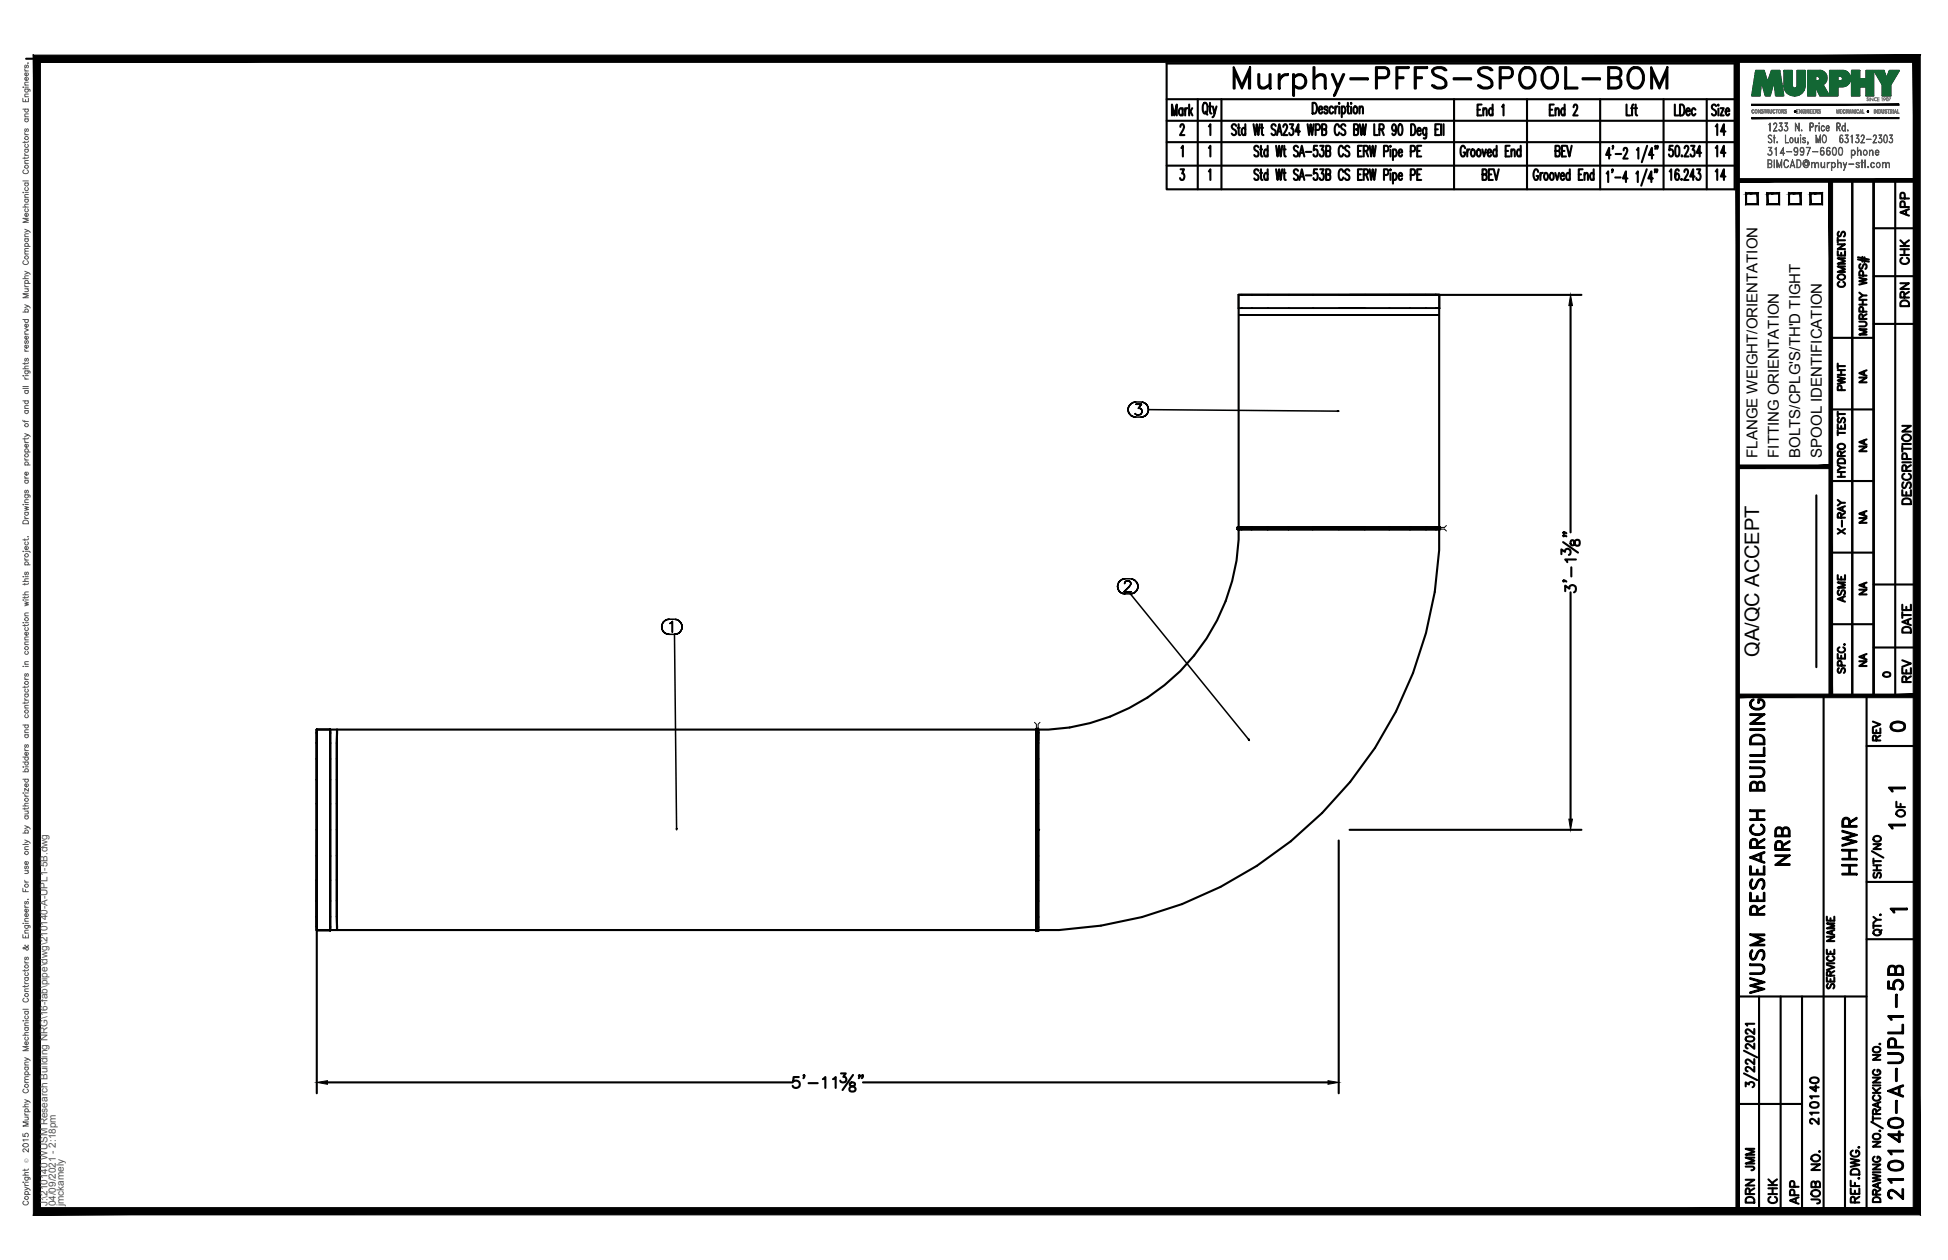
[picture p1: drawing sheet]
<svg xmlns="http://www.w3.org/2000/svg" width="432mm" height="279mm" viewBox="0 0 432 279" stroke-linecap="round" stroke-linejoin="round" font-family="sans-serif">
<defs><g id="words">
<text font-size="10.6" x="272.3" y="22.6">Murphy-PFFS-SPOOL-BOM</text>
<g font-size="6.6">
<text x="397.6" y="193" transform="rotate(-90 397.6 193)">NRB</text>
<text x="412.4" y="195.1" transform="rotate(-90 412.4 195.1)">HHWR</text>
<text x="391.9" y="221.5" transform="rotate(-90 391.9 221.5)">WUSM RESEARCH BUILDING</text>
<text x="422.6" y="267.1" transform="rotate(-90 422.6 267.1)">210140-A-UPL1-5B</text>
</g>
<g font-size="5.3">
<text x="379.2" y="31">14</text>
<text x="383.5" y="36" transform="rotate(-90 383.5 36)">14</text>
<text x="383.5" y="41.3" transform="rotate(-90 383.5 41.3)">14</text>
<text x="417.7" y="163.3">0</text>
<text x="389.8" y="260.7" transform="rotate(-90 389.8 260.7)">JMM</text>
<text x="389.8" y="267.8" transform="rotate(-90 389.8 267.8)">DRN</text>
<text x="399.7" y="268.1" transform="rotate(-90 399.7 268.1)">APP</text>
</g>
<g font-size="4.9">
<text x="424" y="49" transform="rotate(-90 424 49)">APP</text>
<text x="424" y="59.6" transform="rotate(-90 424 59.6)">CHK</text>
<text x="409.9" y="64.9" transform="rotate(-90 409.9 64.9)">COMMENTS</text>
<text x="424" y="69.1" transform="rotate(-90 424 69.1)">DRN</text>
<text x="409.9" y="87.8" transform="rotate(-90 409.9 87.8)">PWHT</text>
<text x="424.4" y="112.9" transform="rotate(-90 424.4 112.9)">DESCRIPTION</text>
<text x="409.9" y="119.6" transform="rotate(-90 409.9 119.6)">X-RAY</text>
<text x="409.9" y="134.8" transform="rotate(-90 409.9 134.8)">ASME</text>
<text x="424.4" y="141.5" transform="rotate(-90 424.4 141.5)">DATE</text>
<text x="424.4" y="152.4" transform="rotate(-90 424.4 152.4)">REV</text>
<text x="417.7" y="165.5" transform="rotate(-90 417.7 165.5)">REV</text>
<text x="423" y="182.4" transform="rotate(-90 423 182.4)">OF</text>
<text x="403.9" y="250.5" transform="rotate(-90 403.9 250.5)">210140</text>
<text x="394.8" y="268.1" transform="rotate(-90 394.8 268.1)">CHK</text>
<text x="404.3" y="268.1" transform="rotate(-90 404.3 268.1)">JOB NO.</text>
</g>
<g font-size="4.4">
<text x="414.5" y="86.1" transform="rotate(-90 414.5 86.1)">NA</text>
<text x="414.5" y="101.2" transform="rotate(-90 414.5 101.2)">NA</text>
<text x="414.5" y="117.1" transform="rotate(-90 414.5 117.1)">NA</text>
<text x="414.5" y="133" transform="rotate(-90 414.5 133)">NA</text>
<text x="389.9" y="145.7" transform="rotate(-90 389.9 145.7)">QA/QC ACCEPT</text>
<text x="414.5" y="148.9" transform="rotate(-90 414.5 148.9)">NA</text>
</g>
<text font-size="4" x="416.3" y="151.3">0</text>
<g font-size="3.5">
<text x="417.3" y="176.7">1</text>
<text x="417.3" y="184.9">1</text>
<text x="417.7" y="203.6">1</text>
</g>
<g font-size="3.3">
<text x="389.5" y="101.5" transform="rotate(-90 389.5 101.5)">FLANGE WEIGHT/ORIENTATION</text>
<text x="394.3" y="101.5" transform="rotate(-90 394.3 101.5)">FITTING ORIENTATION</text>
<text x="399.1" y="101.5" transform="rotate(-90 399.1 101.5)">BOLTS/CPLG'S/TH'D TIGHT</text>
<text x="403.8" y="101.5" transform="rotate(-90 403.8 101.5)">SPOOL IDENTIFICATION</text>
</g>
<g font-size="2.2" fill="#545454">
<text x="10.5" y="267.5" transform="rotate(-90 10.5 267.5)">J:\210140 WUSM Research Building NRG\16-fab\pipe\dwg\210140-A-UPL1-5B.dwg</text>
<text x="12.4" y="267.5" transform="rotate(-90 12.4 267.5)">04/09/2021 - 2:18pm</text>
<text x="14.1" y="267.4" transform="rotate(-90 14.1 267.4)">jmckamely</text>
</g>
<text font-size="1.3" fill="#545454" x="6.3" y="257.9" transform="rotate(-90 6.3 257.9)">Ó</text>
</g></defs>
<!-- layer: HP-HWR-PIPE -->
<g fill="none" stroke="#000" stroke-width=".47">
<path d="M274.6 65.3h44.4v51.7h-44.4zM274.3 117h.3zM274.3 117h28.3M275.1 117h-.8v.3h.8h-.8M275.1 117.3h2.3zM275.3 117h-.2h.2M277.4 117.3h3.5zM277.5 117h-.1h.1M277.5 117.3h3.6h-3.6M280.9 117.3h4.7zM281.1 117h-.2h.2M281.1 117.3h4.6h-4.6"/>
<path d="M285.6 117.3h5.4zM285.7 117h.1M285.7 117.3h5.3h-5.3M291 117.3h5.8zM291 117h5.8h-5.8M291 117h.1M291 117.3h5.8h-5.8M296.8 117.3h5.7M296.8 117.3h-22.2a44.2 44.2 0 0 1-44.5 44.5v3v-2.4M296.8 117.3h5.7h-5.7M302.5 117.3h16.5a88.6 88.6 0 0 1-88.9 88.9v-2.9v3.1h-.4v-3.1v2.9h-159.5v-.7v.8M302.5 117.3h5.4h-5.4"/>
<path d="M302.6 117h-5.8h22.4M302.6 117.3h.1M302.6 117.3h5.4h-5.4M302.6 117h16.6v.3M307.9 117.3h4.6h-4.6M308 117.3h.1M308 117.3h4.7h-4.7M312.5 117.3h3.5h-3.5M312.7 117.3h-.2h.2M312.7 117.3h3.5h-3.5M316 117.3h2.2h-2.2M316.2 117.3h-.2h.2"/>
<path d="M316.2 117.3h2.3h-2.3M318.5 117.3h-.3h.3M318.5 117.3h.7h-.7M319 117h.2zM319 117.3h.2zM70.2 168.3v4.6v-4.6M70.2 172.9v5.4zM70.2 178.3v5.7v-5.7M70.2 164.7v3.6v-3.5M70.2 162.5v2.3v-3h159.5v.7M70.2 161.8v.7zM70.2 162.5v-.8h3v.8"/>
<path d="M70.2 161.8h.1M70.2 162.5v43.1M73.2 168.3v4.6v-4.6M73.2 172.9v5.4zM73.2 178.3v5.7v-5.7M73.2 162.5v5.8v-3.5M73.2 161.7v.8zM73.2 161.8h.1M73.2 161.7v.1M73.2 162.5v43.1M74.7 168.3v4.6v-4.6M74.7 172.9v5.4v-5.4"/>
<path d="M74.7 178.3v5.7v-5.7M74.7 164.8v3.5v-3.5M74.7 162.5v2.3v-2.3M74.7 161.8v.7v-.7M229.7 178.2v-5.4v5.5M229.7 168.2v4.7zM229.7 164.6v3.7zM229.7 162.5v2.3v-2.4v44M229.7 178.2v5.8zM229.7 161.8v.7M229.7 161.6v.8v-.8h.4v.8M229.7 161.6v.2z"/>
<path d="M230.1 178.2v-5.4v5.5M230.1 168.2v4.7zM230.1 164.6v3.7zM230.1 178.2v5.8zM230.1 161.6v.9v-.1M230.1 161.6v.8M230.1 162.4v1.7M230.1 168.3v31.5zM230.1 161.6v44.8M70.2 184v5.8zM70.2 189.8v5.4zM70.2 195.1v10.5"/>
<path d="M73.2 184v5.8zM73.2 189.8v5.4zM73.2 195.1v4.7zM73.2 199.8v5.8M73.2 199.8v3.5M74.7 184v5.8v-5.8M74.7 189.8v5.3v-5.3M74.7 195.1v4.7v-4.7M74.7 199.8v3.5v-3.5M229.7 189.8v-5.8v5.8M229.7 195.1v-5.3v5.4M229.7 199.8v-4.7v4.8"/>
<path d="M230.1 189.8v-5.8v5.8M230.1 195.1v-5.3v5.4M230.1 199.8v-4.7v4.8M70.2 205.6v.6M70.2 205.6v.7h3v-.7M70.2 206.2h.1M73.2 205.5v.8M73.2 205.6v.6M73.2 206.2v.1M74.7 203.3v2.2v-2.2M74.7 205.5v.7v-.7M229.7 203.3v-3.5v3.6"/>
<path d="M230.1 203.3v-3.5v3.6M230.1 205.5v.9z"/>
</g>
<path d="M319 117.3h1.2l.4 .5M320.6 116.5l-.4 .5h-1.2M229.3 160.2l.4 .4v1.2M230.5 160.2l-.4 .4v1.2" fill="none" stroke="#000" stroke-width=".22"/>
<g fill="none" stroke="#000" stroke-width=".34">
<path d="M274.5 65.3h44.5M274.5 68.4h44.5M274.6 65.3h.6h-.7v3.1h.7h-.6M275.3 69.8h-.7h.7M275.3 65.3h2.2M275.3 68.4h2.2M277.5 69.8h-2.2h2.2M277.5 65.3h3.5M277.5 68.4h3.5M281.1 69.8h-3.6h3.6M281.1 65.3h4.6M281.1 68.4h4.6"/>
<path d="M285.7 69.8h-4.6h4.6M291 69.8h-5.3h5.3M296.8 69.8h-5.8h5.8M302.5 65.3h-5.7h5.7M302.5 68.4h-5.7h5.7M302.5 69.8h-5.7h5.7M307.9 69.8h-5.4h5.4M312.5 69.8h-4.6h4.6M312.5 65.3h3.5M312.5 68.4h3.5M316 69.8h-3.5h3.5M316.1 65.3h2.1"/>
<path d="M316.1 68.4h2.1M318.2 69.8h-2.2h2.2M319 69.8h-.8h.8M319.1 65.3h-.8h.8v3.1h-.8h.8M250 90.8l.1 .5-.1-.5M250.1 90.3l-.1 .5 .1-.5M250.1 91.3l.3 .5-.3-.5M250.4 89.9l-.3 .4 .3-.4M250.4 91.8l.4 .4-.4-.4M250.8 89.5l-.4 .4 .4-.4M250.8 92.2l.4 .2-.4-.2M251.2 89.2l-.4 .3 .4-.3"/>
<path d="M251.2 92.4l.5 .1-.5-.1M251.5 91.6l.3 .3zM251.7 89.1l-.5 .1 .5-.1M251.7 92.5h1.2M251.7 89.1h1.2M251.8 89.6h1.2h-1.2M251.8 91.9l.7 .1zM252.3 90.5h.4h-.4M252.7 90.5l.2 .2-.2-.2M252.8 91.9l-.3 .1 .3-.1M252.9 90.7h.1h-.1M252.9 92.5l.5-.1-.5 .1"/>
<path d="M253 89.6l-.7 .9 .7-.9M253 91.7l-.2 .2 .2-.2M253 90.7l.1 .4-.1-.4M253.1 91.1l-.1 .6zM253.4 89.2l-.5-.1 .5 .1M253.4 92.4l.5-.2-.5 .2M253.9 89.5l-.5-.3 .5 .3M253.9 92.2l.4-.4-.4 .4M254.3 89.9l-.4-.4 .4 .4M254.3 91.8l.2-.5-.2 .5M254.5 90.3l-.2-.4 .2 .4M254.5 91.3l.1-.5-.1 .5"/>
<path d="M254.6 90.8l-.1-.5 .1 .5M254.6 90.8l41.9 .4M296.5 91.1l.3 .1h-.3zM146.7 139l.1 .5-.1-.5M146.8 138.5l-.1 .5 .1-.5M146.8 139.5l.2 .5-.2-.5M147 138l-.2 .5 .2-.5M147 140l.3 .4-.3-.4M147.3 137.7l-.3 .3 .3-.3M147.8 137.4l-.5 .3 .5-.3M148.3 137.3l-.5 .1 .5-.1M148.3 137.3h1.2"/>
<path d="M148.5 138.2h.2h-.2M148.7 138.2l.3-.4-.3 .4M149 137.8v2.4v-2.4M150.1 137.4l-.6-.1 .6 .1M150.5 137.7l-.4-.3 .4 .3M150.9 138l-.4-.3 .4 .3M150.9 140l.2-.5-.2 .5M151.1 138.5l-.2-.5 .2 .5M151.1 139.5l.1-.5-.1 .5M151.2 139l-.1-.5 .1 .5M247.7 130l.1 .5-.1-.5M247.8 129.5l-.1 .5 .1-.5"/>
<path d="M247.8 130.5l.2 .5-.2-.5M248 129.1l-.2 .4 .2-.4M248 131l.4 .4-.4-.4M248.4 128.7l-.4 .4 .4-.4M248.4 131.4l.5 .2-.5-.2M248.9 128.4l-.5 .3 .5-.3M248.9 131.6l.5 .1-.5-.1M249.2 131.2h1.6h-1.6M249.3 129.4v-.1v.1M249.3 129.3l.1-.2-.1 .2M249.4 128.3l-.5 .1 .5-.1M249.4 131.7h1.2"/>
<path d="M249.4 128.3h1.2M249.4 129.1l.1-.2-.1 .2M249.5 128.9l.3-.1-.3 .1M249.8 128.8h.4h-.4M250.2 128.8l.2 .1-.2-.1M250.3 130.1l-1.1 1.1 1.1-1.1M250.4 128.9l.2 .2-.2-.2M250.6 129.7l-.3 .4 .3-.4M250.6 129.1v.2v-.2M250.6 131.7l.5-.1-.5 .1M250.6 131.7l26.2 32.2M250.6 129.5v.2v-.2"/>
<path d="M250.6 129.3v.2v-.2M251.1 128.4l-.5-.1 .5 .1M251.1 131.6l.4-.2-.4 .2M251.5 128.7l-.4-.3 .4 .3M251.5 131.4l.4-.4-.4 .4M251.9 129.1l-.4-.4 .4 .4M251.9 131l.3-.5-.3 .5M252.2 129.5l-.3-.4 .3 .4M252.2 130.5l.1-.5-.1 .5M252.3 130l-.1-.5 .1 .5M147.3 140.4l.5 .2-.5-.2M147.8 140.6l.5 .1-.5-.1"/>
<path d="M148.3 140.7h1.2M149.5 140.7l.6-.1-.6 .1M149.5 140.7l.5 43M150.1 140.6l.4-.2-.4 .2M150.5 140.4l.4-.4-.4 .4M276.8 163.9l.1 .3-.2-.2zM149.9 183.7l.1 .3z"/>
</g>
<g fill="#000">
<circle cx="285.7" cy="65.3" r=".17"/>
<circle cx="285.7" cy="68.4" r=".17"/>
<circle cx="291" cy="65.3" r=".17"/>
<circle cx="291" cy="68.4" r=".17"/>
<circle cx="302.5" cy="65.3" r=".17"/>
<circle cx="302.5" cy="68.4" r=".17"/>
<circle cx="307.9" cy="65.3" r=".17"/>
<circle cx="307.9" cy="68.4" r=".17"/>
<circle cx="229.7" cy="184" r=".23"/>
<circle cx="230.1" cy="184" r=".23"/>
</g>
<!-- layer: PS-BDR -->
<g fill="#000" stroke="#000" stroke-width=".22">
<path d="M388.3 26.1v.2l32.6-.2zM388.3 26.3l32.6-.2v.2z"/>
<path d="M388.3 23.1v.3l32.6-.3zM388.3 23.4l32.6-.3v.3z"/>
<path d="M7.4 12.2v257.2l1.6-1.6zM7.4 12.2l1.6 1.6v254zM7.4 12.2l1.6 1.6 416.6-1.6zM9 13.8l416.6-1.6-1.5 1.6zM425.6 12.2l-1.5 1.6 1.5 255.6zM424.1 13.8l1.5 255.6-1.5-1.6zM7.4 269.4h418.2l-1.5-1.6zM9 267.8h415.1l-416.7 1.6z"/>
</g>
<!-- layer: PS-BDR-T -->
<g fill="none" stroke="#000" stroke-width=".47">
<path d="M415.3 40v114.3h-4.7v-114.2v114.2h-4.8v-114.2M387 42.9h2.6v2.4h-2.6zM391.8 42.9h2.6v2.4h-2.6zM396.6 42.9h2.5v2.4h-2.5zM401.3 42.9h2.6v2.4h-2.6zM411.8 57.5l2.5 .5M411.8 57.1l2.5 .5M412.4 58.6a.59 .59 0 0 0-.3 .5 .59 .59 0 0 0 .4 .5l.3-.1 .3-.8 .4-.1a.64 .64 0 0 1 0 1M412.8 57v1M413.3 57.1v1M405.8 74.9h9.5M412.1 71.3l1.4 .1a.52 .52 0 0 1 .2 .6 .52 .52 0 0 1-.4 .4h-1.2"/>
<path d="M412.1 61.6l1.7 .4-1.7 .3 1.7 .4-1.7 .4M412.1 67.5h1.7M412.1 66.5h1.7M412.1 64.9l.8 .6M412.9 70.7l-.1-.9-.4-.1-.3 .3v.7h1.7M412.9 66.5v1M413 69.1l-.1-.9-.5-.1-.3 .3v.7h1.7M413 61.1l-.1-.9-.5-.1-.3 .3v.7h1.7M413.8 73h-1.7l1.7 .6-1.7 .6h1.7M413.8 65.5h-.9l-.8 .6M413.8 69.7l-.9 .5M405.8 90.8h9.5"/>
<path d="M407.4 94.1v1h1.6v-1M407.4 96h1.6M407.4 91.3v1.1M407.4 95.4v1.1M407.4 91.8h1.6M407.4 98.7a.79 .79 0 0 1 1-.3 .79 .79 0 0 1 .5 .9 .78 .78 0 0 1-1 .3 .78 .78 0 0 1-.5-.9zM407.6 92.7a.59 .59 0 0 0-.3 .5 .59 .59 0 0 0 .4 .5l.3-.1 .3-.8 .4-.1a.65 .65 0 0 1 0 1M408.1 94.5v.6M402.6 109.8v38.1M405.8 106.7h9.5M407.4 105.7h1.6M407.4 104.7h1.6"/>
<path d="M407.4 103.1l.7 .6M407.4 102a.9 .9 0 0 1 1.6 .2v.5h-1.6zM408.1 101.1l-.1-.9-.3-.1-.3 .3v.7h1.6M408.1 104.7v1M409 103.7h-.9l-.7 .6M409 100.1l-.9 .5M405.8 122.5h9.5M405.8 138.4h9.5M407.4 145v1h1.6v-1M407.6 148.2a.59 .59 0 0 0-.3 .5 .59 .59 0 0 0 .4 .5l.3-.2 .3-.7 .4-.1a.65 .65 0 0 1 0 1M407.7 143.5a.59 .59 0 0 0-.3 .7 .59 .59 0 0 0 .6 .5h.4a.59 .59 0 0 0 .6-.5 .59 .59 0 0 0-.4-.7M408.1 145.4v.6"/>
<path d="M408.2 147.6l-.1-.9-.4-.2-.3 .4v.7h1.6M408.8 142.9h.2z"/>
</g>
<!-- layer: PS-DIM -->
<path d="M5.8 13h419" fill="none" stroke="#000" stroke-width=".47"/>
<!-- layer: 0 -->
<g fill="none" stroke="#000" stroke-width=".47">
<path d="M415.3 40v114.3M420.1 40v114.3M415.3 50.6h9.5M415.3 61.2h9.5M415.3 71.8h9.5M415.3 129.6h9.5M415.3 143.6h9.5M386.6 238l2.9 1.5M386.6 233l2.9 1.5M387 230l.8-.2a.85 .85 0 0 1 1.1 .6 1.14 1.14 0 0 1-1.9 0zM388.9 236.5v1.1l-1-.8-.6-.2-.3 .3v.3l.4 .4M388.9 234.9v1.1l-1-.8-.6-.3-.3 .2v.5l.4 .3"/>
<path d="M388.9 231.4v1.2l-1-.8-.6-.3-.3 .2v.5l.4 .3M388.9 228.2v1.1l-1-.8-.6-.3-.3 .2v.5l.4 .3M388.9 227h-1.9l.3 .4M387 240.9v-.9l.7 .5a.59 .59 0 0 1 .9-.5 .59 .59 0 0 1-.1 1.1"/>
</g>
<g fill="#000" stroke="#000" stroke-width=".22">
<path d="M384.8 13l.8 255.6v-255.6zM384.8 13l.8 255.6h-.8z"/>
<path d="M385.2 39.6v.8l39.6-.8zM385.2 40.4l39.6-.8v.8z"/>
<path d="M424.5 40l.8 114.3v-114.3zM424.5 40l.8 114.3h-.8z"/>
<path d="M385.2 153.9v.8l39.6-.8zM385.2 154.7l39.6-.8v.8z"/>
</g>
<!-- layer: PS-LOGO -->
<g fill="none" stroke="#545454" stroke-width=".22">
<path d="M5.1 19.3h.1zM5.5 19.8h.9l.2 .1v.4M5.5 15.3v.3l.3 .1M5.5 18.9h.8M5.5 15.7h.8M5.5 19.3h.8M5.7 19.8a.38 .38 0 0 0-.1 .5 .38 .38 0 0 0 .6 0 .38 .38 0 0 0-.1-.5M5.7 14.4l-.2 .3v.3h.3l.1-.4 .2-.2 .2 .3-.2 .4M6.1 17.2a.38 .38 0 0 1 .1 .5 .38 .38 0 0 1-.6 0 .38 .38 0 0 1 .1-.5h.1v.7M6.1 16.2a.38 .38 0 0 1 .1 .5 .38 .38 0 0 1-.6 0 .38 .38 0 0 1 .1-.5h.1v.6M6.2 13.9v.1zM6.3 18.2l-.8 .1v.3l.2 .3"/>
<path d="M5.1 21.8v.7h1.2v-.7M5.1 24.2h1.2M5.4 37.7a.43 .43 0 0 0-.3 .5 .43 .43 0 0 0 .4 .3h.3a.43 .43 0 0 0 .5-.3 .43 .43 0 0 0-.3-.5M5.5 34v.3l.3 .1M5.5 29.4v.3l.3 .2M5.5 31.3v.4M5.5 34.8v.4M5.5 36.2h.8M5.5 34.4h.8M5.5 33.1h.8M5.5 29.9h.8M5.5 26.4h.8"/>
<path d="M5.5 25.9h.8M5.5 21.4h.8M5.7 33.1a.38 .38 0 0 0-.1 .5 .38 .38 0 0 0 .6 0 .38 .38 0 0 0-.1-.5M5.7 32a.4 .4 0 0 0-.1 .6 .4 .4 0 0 0 .6 0 .4 .4 0 0 0-.1-.6M5.7 28.6l-.2 .2v.3h.3l.1-.4 .2-.1 .2 .2-.2 .4M5.7 26.4a.38 .38 0 0 0-.1 .5 .38 .38 0 0 0 .6 0 .38 .38 0 0 0-.1-.5M5.7 24.2a.38 .38 0 0 0-.1 .6 .38 .38 0 0 0 .6 0 .38 .38 0 0 0-.1-.6M5.7 22.1v.4M6.3 35.6h-.8v.3l.2 .3M6.3 34.8l-.3 .3h-.9M6.3 31.3l-.3 .3h-.9M6.3 25.3h-.8v.3l.2 .3"/>
<path d="M6.3 20.9h-.8v.3l.2 .2M391.9 34.2l.2 .2M392 36.3l.6-.1v-.6l-.6-.1v1.6l.6-.1v-.6h-.6M392.1 30a.44 .44 0 0 1 .7 .2 .38 .38 0 0 0-.6-.2 .38 .38 0 0 0-.1 .5l.4 .3a.46 .46 0 0 1 .2 .7 .46 .46 0 0 1-.7-.1 .41 .41 0 0 0 .6 .1 .41 .41 0 0 0 0-.6l-.6-.4zM392.3 33.3a.53 .53 0 0 1 .5 .8 .53 .53 0 0 1-.9 0 .47 .47 0 0 0 .7 .2l.2-.3M392.4 27.2l-.1 1.9v-1.7l-.2 .2zM392.4 36.3l.3 .1v.6l-.8 .2v-1.8l.8 .2v.6l-.3 .2M392.5 33.4a.51 .51 0 0 1 .3 .5 .51 .51 0 0 1-.3 .5M392.7 32.8l-.7-.1h.8l-.5 .7M392.7 32.7l-.5 .7 .4 .1 .2 .3M393.1 30.5l.4 .1zM393.1 29l.8 .1h-.8l.7-1.3-.2-.5h-.2l-.3 .4 .1-.3a.39 .39 0 0 1 .6 0 .39 .39 0 0 1 0 .5l-.7 1.2"/>
<path d="M393.3 35.4v1.8zM393.3 29.9v1.8zM393.4 33l.4-.3v1.7l-.1-1.6zM393.9 35.4l.5 1.5 .6-1.5v1.8l-.1-1.4-.5 1.4-.5-1.4v1.4zM393.9 31.4l.1 .3zM393.9 31.5l.1 .1zM394.4 28.8l.1 .2M394.7 27.9a.55 .55 0 0 1 .4 .7 .55 .55 0 0 1-.7 .4l-.1-.3 .4 .3 .3-.4M394.7 33.9l.9 .1h-1l.7-1.3v1.7v-1.5l-.6 1.1M394.8 28l.2 .5-.2 .5M395 27.3l-.6-.1h.6l-.3 .8M395 27.2l-.4 .8 .4 .1v.3"/>
<path d="M395.5 28.8l.2 .2M395.7 35.5a.47 .47 0 0 1 .7 .3l-.3-.3h-.3a1.08 1.08 0 0 0 0 1.6h.3l.3-.3a.44 .44 0 0 1-.4 .4 .44 .44 0 0 1-.5-.4l-.1-.7zM395.8 29.9v1.7l.7 .1h-.7zM395.8 27.9a.55 .55 0 0 1 .5 .7 .55 .55 0 0 1-.7 .4l-.1-.3 .4 .3 .4-.4M396 28l.3 .5-.3 .5M396 33.6l1.2 .1zM396.2 27.3l-.6-.1h.7l-.5 .8M396.2 27.2l-.4 .8 .3 .1 .2 .3M396.9 30.6a.57 .57 0 0 1 .7 .4 .57 .57 0 0 1-.4 .7l-.3-.1-.2-.4zM396.9 36.8h.8M397 30.6a.52 .52 0 0 1 .4 .5 .52 .52 0 0 1-.4 .5l-.2-.4zM397 36.7h.7"/>
<path d="M397.3 35.4l.6 1.8-.6-1.5-.5 1.5zM397.7 33.3l.3 .4 .3-.1 .2-.3M397.7 33.1l.3-.3h.3l.2 .3M397.8 34.3h.5M397.9 30.5l.1 1 .3 .1 .3-.2-.3 .3-.3-.1-.1-.2zM398 27.2l.8 1.6v-1.6v1.9l-.8-1.6v1.6zM398 32.8l-.3 .4 .3 .5M398.2 32.8a1.22 1.22 0 0 1 .1 1.6M398.3 35.4h.5a1.05 1.05 0 0 1 0 1.8h-.5zM398.3 35.5a.84 .84 0 0 1 .9 .5 .84 .84 0 0 1-.2 .9l-.7 .2zM398.5 33.5l-.2 .2a.49 .49 0 0 1-.6-.2 .49 .49 0 0 1 .1-.6 .49 .49 0 0 1 .7 0v.4a.81 .81 0 0 1-.5 1.1l-.3-.2 .1 .2M398.5 33.3l-.3 .4"/>
<path d="M398.6 30.5v1.2zM399 30l.1-.1v.3zM399.1 33.3l.3 .4 .3-.1 .1-.3M399.1 33.1l.3-.3h.3l.1 .3M399.1 30h.1M399.1 30.5v1.2zM399.1 34.3h.6M399.4 28.8v.3l-.1-.1zM399.4 28.9h.1M399.4 32.8a.51 .51 0 0 0-.3 .4 .51 .51 0 0 0 .3 .5M399.5 32.8a1.22 1.22 0 0 1 .1 1.6M399.6 31.5h.6"/>
<path d="M399.6 30.8l.6 .6-.2 .3-.4-.1v-.2l.1 .2M399.6 30.7h.6M399.7 30.6v.3M399.8 33.5l-.1 .2a.5 .5 0 0 1-.7-.5 .5 .5 0 0 1 .7-.4l.2 .5a.83 .83 0 0 1-.5 1.1l-.3-.2 .1 .2M399.8 33.3l-.3 .4M399.9 35.6a.74 .74 0 0 1 1 .2 .74 .74 0 0 1-.1 1l-.1-1 .1 .9a.68 .68 0 0 0-.3-1.2 .68 .68 0 0 0-.8 .9 .66 .66 0 0 0 .4 .7 .66 .66 0 0 0 .7-.2 .7 .7 0 0 1-.9 .1 .7 .7 0 0 1-.2-.8zM400 36l.2-.2 .4 .1 .1 .2-.5-.2-.2 .3 .1 .4 .4 .1 .2-.2-.1 .2-.4 .1-.2-.2zM400.1 30.6l.1 .2-.2-.3-.4 .1v.2l.6 .5M400.1 31.2v.4M400.7 31.5h.1M400.8 31.9l-.1-.5 .1 .4-.2 .2M400.8 31.7v.1"/>
<path d="M401.3 28.1l.6-.1v-.6l-.6-.1-.1 1.8v-1.9h.5l.2 .4v.4l-.2 .2h-.4M401.3 32.7l-.7 1.7 .7-1.7h-.9l.9 .1M401.6 36v1.2zM401.8 33.6l1.2 .1zM401.8 36.1h.5l.1 1.1-.2-1-.3-.1-.3 .3zM402.4 27.8v1.3zM402.5 29.9l.5 1.5 .5-1.5v1.8l-.1-1.4-.4 1.4-.4-1.4-.1 1.4zM402.6 36.1h.4l.1 1.1-.1-1-.3-.1-.3 .3zM402.6 27.9l.3-.1-.3 .2-.2 .4zM403.2 27.2l.1 .1v.2zM403.2 27.3h.1M403.2 27.8l.1 1.3z"/>
<path d="M403.5 34l.4 .4 .3-.1 .1-.3M403.5 33.8l.4-.4 .3 .1 .1 .3M403.6 36l.2 1 .3 .1 .3-.2-.3 .3-.4-.1zM403.7 32.8h.5M403.8 32.8l-.2 .2a1.17 1.17 0 0 0 .2 1.4M403.8 27.9l.4-.1 .2 .4-.2-.3a.54 .54 0 0 0-.4 .6 .54 .54 0 0 0 .4 .5l.2-.3-.2 .4h-.2l-.3-.5zM403.8 33.4l-.3 .5M404.1 33.4l.2 .5-.2 .5M404.1 30l.2-.1a.95 .95 0 0 1 .6 .9 .95 .95 0 0 1-.6 .9 1.24 1.24 0 0 1-.2-1.7zM404.1 30.1l.2-.1a.87 .87 0 0 1 .5 .8 .87 .87 0 0 1-.5 .8 1.19 1.19 0 0 1-.2-1.5zM404.2 32.8l.1 .1-.4-.2a1.42 1.42 0 0 0-.2 1.7 .49 .49 0 0 0 .6-.2 .49 .49 0 0 0-.1-.7 .49 .49 0 0 0-.7 .1M404.4 36l.1 1.2z"/>
<path d="M404.8 28.4h.6l-.2-.5a.54 .54 0 0 0-.4 .6 .54 .54 0 0 0 .4 .5l.2-.3-.2 .4a.63 .63 0 0 1-.4-.6 .63 .63 0 0 1 .4-.7l.3 .7h-.7M404.9 34l.3 .4 .3-.1 .2-.3M404.9 33.8l.3-.4 .3 .1 .2 .3M405 36l.1 1.2zM405.1 32.8h.5M405.1 32.8l-.1 .2a1.17 1.17 0 0 0 .2 1.4M405.2 33.4l-.3 .5M405.3 36.1l.3-.1-.5 .5zM405.4 33.4l.3 .5-.3 .5M405.5 32.8l.2 .1a.36 .36 0 0 0-.6-.1l-.2 .6v.8l.2 .2a.49 .49 0 0 0 .6-.2 .49 .49 0 0 0-.1-.7 .49 .49 0 0 0-.7 .1M406 36v1.8zM406.2 36.1a.53 .53 0 0 1 .7 .5 .53 .53 0 0 1-.7 .5l-.2-.2 .3 .2a.51 .51 0 0 0 .5-.5 .51 .51 0 0 0-.5-.5l-.3 .2z"/>
<path d="M406.3 32.8l.4-.1a1.13 1.13 0 0 1 0 1.7h-.1a1.28 1.28 0 0 1-.3-1.6zM406.3 34.3h.6M406.3 32.8h.6M406.4 32.8l-.2 .6 .2 1M406.8 32.8l.2 .6-.2 1M407.2 28.1l.6-.1v-.6l-.6-.1-.1 1.8v-1.9l.7 .1 .1 .7-.3 .2h-.4M407.3 35.4l.1 1.8zM407.5 28.2l.4 .9-.3-.9M407.6 36.1h.5l.1 1.1-.2-1-.3-.1-.3 .3zM407.7 32.8l.3-.1a1.13 1.13 0 0 1 0 1.7h-.1a1.28 1.28 0 0 1-.2-1.6zM407.7 34.3h.5M407.7 32.8h.5"/>
<path d="M407.8 32.8l-.2 .6 .2 1M407.8 31.3l.3 .3 .4-.3M407.8 31l.3-.3 .4 .3M408 30.1h.4M408 30l-.1 .3a1.28 1.28 0 0 0 .2 1.3M408.1 30.7l-.3 .4M408.2 32.8l.2 .6-.2 1M408.2 30.7l.3 .4-.3 .5M408.4 30l.1 .2a.33 .33 0 0 0-.5-.2l-.2 .7 .2 .9a.48 .48 0 0 0 .5-.5 .48 .48 0 0 0-.5-.4l-.2 .1M408.5 27.9l.3-.1 .2 .3-.2-.2a.54 .54 0 0 0-.5 .6 .54 .54 0 0 0 .5 .5l.2-.2-.2 .3-.5-.3zM409 27.2l.1 1.9zM409 37l-.5-1 .5 1.2"/>
<path d="M409 31.4l.1 .2M409.2 30.7l.4 .1 .1 .2M409.3 30.6a.53 .53 0 0 1 .4 .6 .53 .53 0 0 1-.7 .4v-.2a.36 .36 0 0 0 .6 .1l.1-.2M409.3 36l-.6 1.8zM409.4 30.7l.3 .4-.3 .5M409.6 28.8v.3zM409.6 28.9v.1zM409.6 30l-.6-.1h.7l-.4 .8M409.6 29.9l-.4 .8M409.8 36.4h1.1zM410.4 33.3v1.7zM410.6 33.3a.53 .53 0 0 1 .7 .6 .53 .53 0 0 1-.7 .5l-.2-.2 .3 .2a.51 .51 0 0 0 .5-.5 .51 .51 0 0 0-.5-.6l-.3 .2z"/>
<path d="M410.6 29.9l-.1 1.8v-1.6l-.2 .2zM411.3 31.4l.2 .2M411.5 37h.6M411.5 36.4l.6 .3v.2a.38 .38 0 0 1-.3 .3 .38 .38 0 0 1-.4-.3l.2 .2M411.5 36.2h.6M411.6 36.1v.3M411.6 30.6a.52 .52 0 0 1 .5 .6 .52 .52 0 0 1-.7 .4l-.1-.2a.36 .36 0 0 0 .6 .1l.2-.2M411.7 32.7l.1 1.7zM411.8 30.7l.3 .4-.1 .3-.2 .2M412 36.1l.1 .2a.38 .38 0 0 0-.3-.3 .38 .38 0 0 0-.4 .3l.7 .5M412 36.7v.4M412 33.3h.5v1.1v-.8l-.2-.3-.5 .3z"/>
<path d="M412 30l-.6-.1h.7l-.5 .8M412 29.9l-.4 .8 .3 .1 .2 .2M412.5 36l.5 .1zM412.5 31.6l.8 .1h-.8l.7-1.3-.2-.4h-.2l-.3 .3 .1-.2a.39 .39 0 0 1 .6-.1 .39 .39 0 0 1 0 .6l-.7 1.1M412.7 35.4l.1 1.8zM413.2 33.3a.54 .54 0 0 1 .7 .6 .54 .54 0 0 1-.7 .5l-.2-.5zM413.4 35.4l.1 1.8zM413.7 30.8l1 .1zM414 36.9l.2 .1-.1 .2zM414 37l.1 .1zM414.4 33.3v1.1zM414.6 33.3h.5l.1 1.1-.1-1-.3-.1-.4 .3z"/>
<path d="M414.7 36.3l.3-.3 .4 .1v.3v-.2a.46 .46 0 0 0-.7 .4 .46 .46 0 0 0 .7 .4v-.1l-.2 .3a.59 .59 0 0 1-.5-.3 .59 .59 0 0 1 0-.6zM415.2 31.6l.8 .1h-.9a1.94 1.94 0 0 0 .8-1.4l-.2-.3h-.3l-.2 .3 .1-.2 .4-.2 .2 .5-.7 1.3M415.7 33.8h.7l-.2-.5a.48 .48 0 0 0-.5 .6 .48 .48 0 0 0 .6 .4l.1-.2-.1 .3a.53 .53 0 0 1-.6-.5 .53 .53 0 0 1 .6-.6l.2 .6h-.8M416 36.3l.1-.2a.53 .53 0 0 1 .7 .5 .53 .53 0 0 1-.7 .5l-.1-.2zM416.4 31.4l.2 .2M416.7 30.6a.53 .53 0 0 1 .5 .6 .53 .53 0 0 1-.7 .4l-.2-.2 .5 .2 .3-.3M416.9 30.7l.2 .4-.2 .5M417.1 30l-.6-.1h.6l-.4 .8M417.1 29.9l-.5 .8 .4 .1 .1 .2M417.3 36l.1 1.2zM417.5 36.1h.5l.1 1.1-.1-.8-.2-.3-.4 .3zM417.7 30l.3-.1a1.32 1.32 0 0 1 0 1.8l-.3-.1-.2-.7z"/>
<path d="M417.7 31.5h.5M417.7 30.1h.5M417.8 30l-.2 .7 .2 .9M418.2 30l.1 .7-.1 .9M418.3 36.1h.4l.1 1.1-.1-1-.3-.1-.3 .3zM418.8 31.4l.2 .2M419.1 30.6a.53 .53 0 0 1 .4 .6 .53 .53 0 0 1-.7 .4v-.2a.36 .36 0 0 0 .6 .1l.1-.2M419.3 30.7l.2 .4-.2 .5M419.4 30l-.6-.1h.7l-.4 .8M419.4 29.9l-.4 .8 .4 .1 .1 .2M5.1 42.7h.1zM5.1 45.9h1.2"/>
<path d="M5.1 40.1h1.2M5.4 57.8a.43 .43 0 0 0-.3 .5 .43 .43 0 0 0 .4 .4h.3a.43 .43 0 0 0 .5-.4 .43 .43 0 0 0-.3-.5M5.5 50.8l.8 .4-.8 .3M5.5 56.3h.8M5.5 54.6h1.2M5.5 52.9h.8M5.5 52.5h.8M5.5 44.2h.8M5.5 43.8h.8M5.5 40.6h.8M5.5 42.7h.8M5.7 54.6a.38 .38 0 0 1-.1-.5 .38 .38 0 0 1 .6 0 .38 .38 0 0 1-.1 .5"/>
<path d="M5.7 52.9a.38 .38 0 0 0-.1 .6 .38 .38 0 0 0 .6 0 .38 .38 0 0 0-.1-.6M5.7 46.3a.38 .38 0 0 0-.1 .6 .38 .38 0 0 0 .6 0 .38 .38 0 0 0-.1-.6M5.7 44.2a.38 .38 0 0 0-.1 .5 .38 .38 0 0 0 .6 0 .38 .38 0 0 0-.1-.5M5.7 41.6a.38 .38 0 0 0-.1 .6 .38 .38 0 0 0 .6 0 .38 .38 0 0 0-.1-.6M5.7 40.6a.38 .38 0 0 0-.1 .5 .38 .38 0 0 0 .6 0 .38 .38 0 0 0-.1-.5M6.1 47.3a.38 .38 0 0 1 .1 .6 .38 .38 0 0 1-.6 0 .38 .38 0 0 1 .1-.6h.1v.7M6.3 55.7l-.8 .1v.2l.2 .3M6.3 55.1h-.8v.3l.2 .3M6.3 51.8l-.8 .1v.3l.2 .3M6.3 51.2l.4 .4M6.3 48.4h-1.2l1.2 .4-1.2 .5h1.2M6.3 45.3h-.8v.3l.2 .3"/>
<path d="M6.3 43.1l-.8 .1v.3l.2 .3M5.1 70.9h1.2M5.1 69.2h1.2M5.1 61.8h1.2M5.5 77.4v.3l.3 .2M5.5 73.7v.2l.3 .2M5.5 72.8l.8 .4-.8 .3M5.5 67.5l.8 .4-.8 .3M5.5 63.1v.3l.3 .2M5.5 60.1l.8 .4-.8 .3M5.5 77.9h.8M5.5 74.1h.8"/>
<path d="M5.5 64h.8M5.5 63.6h.8M5.5 62.9h1.2M5.7 79.4l-.2 .3v.3h.3l.1-.4 .2-.2 .2 .3-.2 .4M5.7 75.6l-.2 .2v.3h.3l.1-.4 .2-.1 .2 .2-.2 .4M5.7 70.9a.38 .38 0 0 0-.1 .5 .38 .38 0 0 0 .6 0 .38 .38 0 0 0-.1-.5M5.7 69.2a.38 .38 0 0 1-.1-.6 .38 .38 0 0 1 .6 0 .38 .38 0 0 1-.1 .6M5.7 62.9a.38 .38 0 0 1-.1-.6 .38 .38 0 0 1 .6 0 .38 .38 0 0 1-.1 .6M6 64l.3 .3-.1 .3-.7 .1M6.1 76.5a.38 .38 0 0 1 .1 .6 .38 .38 0 0 1-.6 0 .38 .38 0 0 1 .1-.6h.1v.7M6.1 74.5a.38 .38 0 0 1 .1 .6 .38 .38 0 0 1-.6 0 .38 .38 0 0 1 .1-.6h.1v.7M6.1 71.9a.38 .38 0 0 1 .1 .5 .38 .38 0 0 1-.6 0 .38 .38 0 0 1 .1-.5h.1v.6"/>
<path d="M6.3 67.9l.4 .4M6.3 65.1h-1.2l1.2 .5-1.2 .4h1.2M6.3 61.2h-.8v.3l.2 .3M6.3 60.5l.4 .4M5.1 93.2l.2 .3h1M5.1 83.3h.1zM5.1 88.9h1.2M5.1 86.1h1.2M5.1 85.7h1.2M5.1 81.8h1.2M5.5 97.6v.3l.3 .2M5.5 96.1l.8 .4-.8 .3"/>
<path d="M5.5 83.6v.3l.3 .2M5.5 82.2l1 .1 .1 .4M5.5 80.4v.4M5.5 93.2v.4M5.5 97.1v.4M5.5 98.1h.8M5.5 91h.8M5.5 90.6h.8M5.5 86.6h.8M5.5 84.1h.8M5.5 83.3h.8M5.7 91a.38 .38 0 0 0-.1 .6 .38 .38 0 0 0 .6 0 .38 .38 0 0 0-.1-.6"/>
<path d="M5.7 88.9a.38 .38 0 0 0-.1 .5 .38 .38 0 0 0 .6 0 .38 .38 0 0 0-.1-.5M5.7 86.6a.38 .38 0 0 0-.1 .6 .38 .38 0 0 0 .6 0 .38 .38 0 0 0-.1-.6M5.7 82.2a.38 .38 0 0 0-.1 .6 .38 .38 0 0 0 .6 0 .38 .38 0 0 0-.1-.6M6.1 98.5a.38 .38 0 0 1 .1 .6 .38 .38 0 0 1-.6 0 .38 .38 0 0 1 .1-.6h.1v.7M6.3 97.1l-.3 .2h-.9M6.3 96.5l.4 .3M6.3 89.9l-.8 .1v.3l.2 .3M6.3 81.2h-.8v.3l.2 .3M6.3 80.4l-.3 .2h-.9M5.1 111.9h.1zM5.2 115.6a.69 .69 0 0 1 1.1 .1v.4h-1.2zM5.5 114.5v.3l.3 .2"/>
<path d="M5.5 112.3l.8 .2-.8 .2 .8 .3-.8 .2M5.5 109.7h.9l.2 .1v.5M5.5 105.6v.3l.3 .1M5.5 101.6v.2l.3 .2M5.5 119.5v.4M5.5 115h.8M5.5 113.6h.8M5.5 111.4h.8M5.5 106.5h.8M5.5 106h.8M5.5 103.1h1.2M5.5 102h.8"/>
<path d="M5.5 100.2h1.2M5.5 111.9h.8M5.7 113.6a.38 .38 0 0 0-.1 .6 .38 .38 0 0 0 .6 0 .38 .38 0 0 0-.1-.6M5.7 109.7a.4 .4 0 0 0-.1 .6 .4 .4 0 0 0 .6 0 .4 .4 0 0 0-.1-.6M5.7 108.7l-.2 .3v.3h.3l.1-.4 .2-.2 .2 .3-.2 .3M5.7 106.5a.38 .38 0 0 0-.1 .6 .38 .38 0 0 0 .6 0 .38 .38 0 0 0-.1-.6M5.7 103.1a.38 .38 0 0 1-.1-.5 .38 .38 0 0 1 .6 0 .38 .38 0 0 1-.1 .5M5.7 100.2a.4 .4 0 0 1-.1-.6 .4 .4 0 0 1 .6 0 .4 .4 0 0 1-.1 .6M6.1 104.7a.38 .38 0 0 1 .1 .5 .38 .38 0 0 1-.6 0 .38 .38 0 0 1 .1-.5h.1v.7M6.2 119h.1M6.3 119.4l-.3 .3h-.9M6.3 110.8l-.8 .1v.3l.2 .2"/>
<path d="M5.1 138.1h.1zM5.1 133h.1zM5.1 127.9h.1zM5.1 122.2h.1zM5.1 131.9h1.2M5.1 128.9h1.2M5.5 133.4l.8 .3-.8 .2 .8 .2-.8 .3M5.5 123.7v.3l.3 .2M5.5 129.4v.3M5.5 132.3v.4M5.5 138.5v.4M5.5 136.6h.8"/>
<path d="M5.5 125.3h1.2M5.5 124.2h.8M5.5 122.2h1l.2 .3M5.5 138.1h.8M5.5 133h.8M5.5 127.9h.8M5.7 139.2a.38 .38 0 0 0-.1 .5 .38 .38 0 0 0 .6 0 .38 .38 0 0 0-.1-.5M5.7 126.9l-.2 .2v.3h.3l.1-.4 .2-.1 .2 .2-.2 .4M5.7 125.3a.38 .38 0 0 1-.1-.6 .38 .38 0 0 1 .6 0 .38 .38 0 0 1-.1 .6M5.7 120.2a.38 .38 0 0 0-.1 .5 .38 .38 0 0 0 .6 0 .38 .38 0 0 0-.1-.5M6.1 121.2a.38 .38 0 0 1 .1 .5 .38 .38 0 0 1-.6 0 .38 .38 0 0 1 .1-.5h.1v.7M6.3 138.4l-.3 .3h-.9"/>
<path d="M6.3 135.9l-.8 .1v.3l.2 .3M6.3 132.2l-.3 .3h-.9M6.3 131.3h-.8v.3l.2 .3M6.3 129.3l-.3 .3h-.9M6.3 128.3l-.8 .1v.3l.2 .2M5.1 147.8h.1zM5.5 154.8v.3l.3 .2M5.5 150.2v.3l.3 .2M5.5 152.1v.5M5.5 155.6v.5M5.5 157h.8M5.5 155.3h.8"/>
<path d="M5.5 153.9h.8M5.5 150.7h.8M5.5 147.3h.8M5.5 142.9h.8M5.5 141.9h.8M5.5 147.8h.8M5.7 158.5a.38 .38 0 0 0-.1 .5 .38 .38 0 0 0 .6 0 .38 .38 0 0 0-.1-.5M5.7 153.9a.38 .38 0 0 0-.1 .6 .38 .38 0 0 0 .6 0 .38 .38 0 0 0-.1-.6M5.7 152.8a.38 .38 0 0 0-.1 .6 .38 .38 0 0 0 .6 0 .38 .38 0 0 0-.1-.6M5.7 149.4l-.2 .2v.3h.3l.1-.4 .2-.1 .2 .2-.2 .4M5.7 144.4a.38 .38 0 0 0-.1 .6 .38 .38 0 0 0 .6 0 .38 .38 0 0 0-.1-.6M6.1 140.2a.38 .38 0 0 1 .1 .6 .38 .38 0 0 1-.6 0 .38 .38 0 0 1 .1-.6h.1v.7"/>
<path d="M6.3 156.4h-.8v.3l.2 .3M6.3 155.6l-.3 .3h-.9M6.3 152.1l-.3 .3h-.9M6.3 146.7l-.8 .1v.3l.2 .2M6.3 142.4h-.8v.3l.2 .2M6.3 141.3h-.8v.3l.2 .3M5.1 175.8h.1zM5.1 170h.1zM5.1 178.7h1.2M5.1 172.8h1.2M5.1 171.1h1.2M5.1 169h1.2"/>
<path d="M5.1 167.9h1.2M5.1 160.8h1.2M5.5 176.1v.3l.3 .2M5.5 166v.3l.3 .1M5.5 179.1v.4M5.5 179.9h.8M5.5 176.6h.8M5.5 166.4h.8M5.5 162.9h.8M5.5 162.5h.8M5.5 175.8h.8M5.5 170h.8"/>
<path d="M5.7 172.8a.38 .38 0 0 0-.1 .5 .38 .38 0 0 0 .6 0 .38 .38 0 0 0-.1-.5M5.7 171.1a.38 .38 0 0 1-.1-.5 .38 .38 0 0 1 .6 0 .38 .38 0 0 1-.1 .5M5.7 169a.38 .38 0 0 0-.1 .5 .38 .38 0 0 0 .6 0 .38 .38 0 0 0-.1-.5M5.7 167.9a.4 .4 0 0 0-.1 .6 .4 .4 0 0 0 .6 0 .4 .4 0 0 0-.1-.6M5.7 165.1l-.2 .2v.4h.3l.1-.4 .2-.2 .2 .2-.2 .5M5.7 162.9a.38 .38 0 0 0-.1 .6 .38 .38 0 0 0 .6 0 .38 .38 0 0 0-.1-.6M5.7 160.8a.38 .38 0 0 0-.1 .5 .38 .38 0 0 0 .6 0 .38 .38 0 0 0-.1-.5M6 179.9l.3 .4-.3 .2h-.5M6.1 173.8a.38 .38 0 0 1 .1 .6 .38 .38 0 0 1-.6 0 .38 .38 0 0 1 .1-.6h.1v.7M6.1 166.8a.38 .38 0 0 1 .1 .6 .38 .38 0 0 1-.6 0 .38 .38 0 0 1 .1-.6h.1v.7M6.3 179.1l-.3 .3h-.9M6.3 178.1l-.8 .1v.3l.2 .2"/>
<path d="M6.3 174.8v.7l-.8-.7v.7M6.3 161.8l-.8 .1v.3l.2 .3M5.1 197v.7h1.2M5.1 187.3h1.2M5.1 184.7h1.2M5.5 195.2v.2l.3 .2M5.5 186.3l.8 .3-.8 .3M5.5 183.1l.8 .3-.8 .4M5.5 195.6h.8M5.5 193.1h.8M5.5 188.4h.8M5.5 180.9h.8"/>
<path d="M5.7 199.9l-.2 .2v.3h.3l.1-.3 .2-.2 .2 .2-.2 .4M5.7 192.1l-.2 .2v.3h.3l.1-.4 .2-.1 .2 .2-.2 .4M5.7 184.7a.38 .38 0 0 1-.1-.5 .38 .38 0 0 1 .6 0 .38 .38 0 0 1-.1 .5M5.7 180.9a.4 .4 0 0 0-.1 .6 .4 .4 0 0 0 .6 0 .4 .4 0 0 0-.1-.6M5.7 197.3v.4M6 193.1l.3 .4-.3 .2h-.5M6.1 191a.38 .38 0 0 1 .1 .6 .38 .38 0 0 1-.6 0 .38 .38 0 0 1 .1-.6h.1v.7M6.2 199.4h.1zM6.3 187.7l-.8 .1v.3l.2 .3M6.3 186.6l.4 .4M6.3 183.4l.4 .4M5.1 207.2v.8h1.2v-.8"/>
<path d="M5.1 204.8h.1zM5.5 217.7v.3l.3 .1M5.5 213.1v.2l.3 .2M5.5 205.2l1 .1 .1 .4M5.5 200.7v.3l.3 .2M5.5 215v.4M5.5 218.5v.4M5.5 219.9h.8M5.5 218.1h.8M5.5 216.8h.8M5.5 213.5h.8M5.5 206.9h.8"/>
<path d="M5.5 204.3h.8M5.5 201.2h.8M5.5 204.8h.8M5.6 209.6l-.1 .1a.73 .73 0 0 1 .7 .9l-.2 .1-.6-.6-.3 .2 .1 .1 .5-.1 .6-.6-.1-.1M5.7 216.8a.38 .38 0 0 0-.1 .5 .38 .38 0 0 0 .6 0 .38 .38 0 0 0-.1-.5M5.7 215.7a.38 .38 0 0 0-.1 .5 .38 .38 0 0 0 .6 0 .38 .38 0 0 0-.1-.5M5.7 212.2l-.2 .3v.3h.3l.1-.4 .2-.2 .2 .3-.2 .3M5.7 205.2a.38 .38 0 0 0-.1 .6 .38 .38 0 0 0 .6 0 .38 .38 0 0 0-.1-.6M5.7 207.5v.5M6.1 202.6a.38 .38 0 0 1 .1 .6 .38 .38 0 0 1-.6 0 .38 .38 0 0 1 .1-.6h.1v.7M6.1 201.6a.38 .38 0 0 1 .1 .5 .38 .38 0 0 1-.6 0 .38 .38 0 0 1 .1-.5h.1v.7M6.3 219.3h-.8v.3l.2 .3"/>
<path d="M6.3 218.5l-.3 .3h-.9M6.3 215l-.3 .3h-.9M6.3 206.3h-.8v.3l.2 .3M6.3 203.7h-.8v.3l.2 .3M5.1 226.3h.1zM5.1 229.6h1.2M5.1 223.8h1.2M5.4 221.3a.43 .43 0 0 0-.3 .5 .43 .43 0 0 0 .4 .4h.3a.43 .43 0 0 0 .5-.4 .43 .43 0 0 0-.3-.5M5.5 234.5l.8 .4-.8 .3M5.5 238.3h1.2M5.5 236.6h.8M5.5 236.2h.8"/>
<path d="M5.5 227.9h.8M5.5 227.4h.8M5.5 224.3h.8M5.5 226.3h.8M5.7 238.3a.38 .38 0 0 1-.1-.5 .38 .38 0 0 1 .6 0 .38 .38 0 0 1-.1 .5M5.7 236.6a.38 .38 0 0 0-.1 .6 .38 .38 0 0 0 .6 0 .38 .38 0 0 0-.1-.6M5.7 230a.38 .38 0 0 0-.1 .5 .38 .38 0 0 0 .6 0 .38 .38 0 0 0-.1-.5M5.7 227.9a.38 .38 0 0 0-.1 .5 .38 .38 0 0 0 .6 0 .38 .38 0 0 0-.1-.5M5.7 225.3a.38 .38 0 0 0-.1 .5 .38 .38 0 0 0 .6 0 .38 .38 0 0 0-.1-.5M5.7 224.3a.38 .38 0 0 0-.1 .5 .38 .38 0 0 0 .6 0 .38 .38 0 0 0-.1-.5M6.1 231a.38 .38 0 0 1 .1 .6 .38 .38 0 0 1-.6 0 .38 .38 0 0 1 .1-.6h.1v.7M6.3 239.4h-.8v.3l.2 .3"/>
<path d="M6.3 238.7l-.8 .1v.3l.2 .3M6.3 235.5l-.8 .1v.3l.2 .3M6.3 234.9l.4 .3M6.3 232.1h-1.2l1.2 .4-1.2 .5h1.2M6.3 229h-.8v.3l.2 .3M6.3 226.8l-.8 .1v.2l.2 .3M5.1 251.4v.6h.5a.43 .43 0 0 1 0-.6 .43 .43 0 0 1 .6 .1 .43 .43 0 0 1-.2 .6M5.1 245.4h1.2M5.2 253.7a.58 .58 0 0 1 .7-.2 .58 .58 0 0 1 .3 .7 .59 .59 0 0 1-.7 .2 .59 .59 0 0 1-.3-.7zM5.4 241.5a.43 .43 0 0 0-.3 .5 .43 .43 0 0 0 .4 .3h.3a.43 .43 0 0 0 .5-.3 .43 .43 0 0 0-.3-.5M5.5 246.8v.3l.3 .2M5.5 243.8l.8 .4-.8 .3"/>
<path d="M5.5 259.2v.5M5.5 247.7h.8M5.5 247.3h.8M5.5 246.5h1.2M5.5 240h.8M5.7 246.5a.38 .38 0 0 1-.1-.5 .38 .38 0 0 1 .6 0 .38 .38 0 0 1-.1 .5M6 247.7l.3 .5-.3 .2h-.5M6.3 260h-.8v.3l.2 .3M6.3 259.2l-.3 .3h-.9M6.3 254.7v.8l-.8-.7h-.3l-.1 .4 .3 .2M6.3 252.8h-1.2l.2 .3M6.3 248.8h-1.2l1.2 .4-1.2 .5h1.2"/>
<path d="M6.3 244.8l-.8 .1v.3l.2 .2M6.3 244.2l.4 .3M5.1 262.2h.1zM5.1 260.6h1.2M5.4 266.3a.43 .43 0 0 0-.3 .5 .43 .43 0 0 0 .4 .4h.3a.43 .43 0 0 0 .5-.4 .43 .43 0 0 0-.3-.5M5.5 263.2l.8 .4-.8 .3M5.5 262.4v.3l.3 .2M5.5 261.1h.9l.2 .1v.4M5.5 264.9h1.2M5.5 262.9h.8M5.5 262.2h.8M5.7 264.9a.38 .38 0 0 1-.1-.6 .38 .38 0 0 1 .6 0 .38 .38 0 0 1-.1 .6"/>
<path d="M5.7 261.1a.38 .38 0 0 0-.1 .5 .38 .38 0 0 0 .6 0 .38 .38 0 0 0-.1-.5M6.3 263.6l.4 .4"/>
<circle cx="5.9" cy="37" r=".4"/>
<circle cx="5.9" cy="30.6" r=".4"/>
<circle cx="413.5" cy="33.8" r=".48"/>
<circle cx="416.3" cy="36.6" r=".48"/>
<circle cx="5.9" cy="57.1" r=".39"/>
<circle cx="5.9" cy="94.3" r=".4"/>
<circle cx="5.9" cy="101" r=".4"/>
<circle cx="5.9" cy="137.3" r=".39"/>
<circle cx="5.9" cy="123.2" r=".4"/>
<circle cx="5.9" cy="157.8" r=".4"/>
<circle cx="5.9" cy="151.4" r=".4"/>
<circle cx="5.9" cy="143.7" r=".4"/>
<circle cx="5.9" cy="177.3" r=".4"/>
<circle cx="5.9" cy="189.1" r=".39"/>
<circle cx="5.9" cy="196.4" r=".4"/>
<circle cx="5.9" cy="214.3" r=".4"/>
<circle cx="5.9" cy="220.6" r=".4"/>
<circle cx="5.9" cy="240.8" r=".39"/>
<circle cx="5.9" cy="265.6" r=".39"/>
</g>
<!-- layer: PS-BDR -->
<g fill="none" stroke="#136734" stroke-width=".34">
<path d="M388.6 19.6v1.6M388.7 18.9v2.3M388.8 18.2v3M388.9 17.5v3.7M389 16.8v4.4M389.1 16.1v5.1M389.2 15.6v5.6M389.4 15.6v5.6M389.5 15.6v5.6M389.6 15.6v5.6M389.7 15.6v5.6M389.8 15.6v5.6"/>
<path d="M389.9 15.6v5.6M390 15.6v5.6M390.1 15.6v5.3M390.3 15.6v4.2M390.3 15.6v3.1M390.5 15.6v2.5M390.6 15.6v2.9M390.7 15.6v3.4M390.8 15.6v3.7M390.9 15.6v4.2M391 15.6h-1.8l-.9 5.6h1.8l.3-3.2 .9 3.2h1.1l.9-3.2 .3 3.2h1.8l-.9-5.6M391 15.6l.8 2.7 .9-2.7h1.8"/>
<path d="M391 15.6v4.5M391.1 16v4.6M391.3 16.4v4.5M391.4 16.7v4.5M391.5 17.1v4.1M391.6 17.5v3.7M391.7 17.8v3.4M391.8 18.2v3M391.9 18v3.2M392 17.6v3.6M392.2 17.3v3.9M392.2 16.9v4.3"/>
<path d="M392.4 16.6v4.6M392.5 16.2v4.6M392.6 15.9v4.5M392.7 15.6v4.4M392.8 15.6v4M392.9 15.6v3.6M393.1 15.6v3.2M393.1 15.6v2.8M393.3 15.6v2.4M393.4 15.6v3.4M393.5 15.6v4.5M393.6 15.6v5.5"/>
<path d="M393.7 15.6v5.6M393.8 15.6v5.6M393.9 15.6v5.6M394 15.6v5.6M394.2 15.6v5.6M394.3 15.6v5.6M394.4 15.6v5.6M394.5 15.6v5.6M394.6 16.3v4.9M394.7 17v4.2M394.8 17.7v3.5M395 18.4v2.8"/>
<path d="M395 19.1v2.1M395.2 19.8v1.4M395.5 19v-3.4h1.7v3.5M395.5 19a2.28 2.28 0 0 0 2.3 2.2M395.5 15.6v3.9M395.6 15.6v4.3M395.7 15.6v4.5M395.8 15.6v4.7M395.9 15.6v4.8M396.1 15.6v5M396.2 15.6v5M396.3 15.6v5.1"/>
<path d="M396.4 15.6v5.2M396.5 15.6v5.3M396.6 15.6v5.3M396.7 15.6v5.4M396.8 15.6v5.4M396.9 15.6v5.5M397.1 15.6v5.5M397.2 15.6v5.6M397.3 19.2v2M397.3 19.1a.57 .57 0 0 0 .6 .5 .57 .57 0 0 0 .5-.5M397.4 19.4v1.8M397.5 19.5v1.7"/>
<path d="M397.6 19.5v1.7M397.7 19.6v1.6M397.8 19.6v1.6M398 19.6v1.6M398 19.5v1.7M398.2 19.5v1.7M398.3 19.4v1.8M398.5 15.6v5.5M398.6 15.6v5.5M398.7 15.6v5.5M398.9 15.6v5.4M398.9 15.6v5.3"/>
<path d="M399.1 15.6v5.3M399.2 15.6v5.2M399.3 15.6v5.1M399.4 15.6v5M399.5 15.6v4.9M399.6 15.6v4.7M399.7 15.6v4.6M399.9 15.6v4.4M400 15.6v4.2M400.1 19.3v-3.7h-1.7v5.6M400.1 19a2.31 2.31 0 0 1-2.3 2.2M400.8 15.6v5.6"/>
<path d="M401 15.6v5.6M401.1 15.6v5.6M401.2 15.6v5.6M401.3 15.6v5.6M401.4 15.6v5.6M401.5 15.6v5.6M401.6 15.6v5.6M401.7 15.6v5.6M401.9 15.6v5.6M402 15.6v5.6M402.1 15.6v5.6M402.2 15.6v5.6"/>
<path d="M402.3 15.6v5.6M402.4 15.6v5.6M402.5 15.6v1.3M402.5 18v1.3M402.7 15.6v1.3M402.7 18v1.6M402.7 18v1.8M402.9 15.6v1.3M402.9 18v2.1M403 15.6v1.3M403 18v2.3M403.1 15.6v1.3l.2 .3 .1 .4"/>
<path d="M403.1 16.9h-.7v1.1l.7-.1v2.6M403.2 15.6v1.4M403.2 17.9v2.9M403.3 17.8l-.2 .1M403.3 15.6v1.6M403.3 17.7v3.3M403.4 17.7l-.1 .1M403.4 15.6v5.6M403.5 15.6v5.6M403.6 15.7v5.5M403.8 15.7v5.5M403.9 15.7v5.5"/>
<path d="M404 15.8v3M404 18.9v2.3M404.1 15.9v2.9M404.1 19v2.2M404.2 15.9v2.8M404.2 19.1v2.1M404.3 19.2l1.2 2h-2.1M404.3 16v2.6M404.3 19.2v2M404.3 19.1l-.4-.2a1.67 1.67 0 0 0 1.1-1.8 1.67 1.67 0 0 0-1.5-1.5h-2.8v5.6h1.7v-2.1l1 2.1M404.4 16.1v2.4M404.4 19.4v1.8"/>
<path d="M404.5 16.2v2.2M404.5 19.6v1.6M404.7 16.3v2M404.7 19.8v1.4M404.8 16.5v1.6M404.8 20v1.2M404.9 16.7v1.2M405.7 15.6v5.6M405.8 15.6v5.6M405.9 15.6v5.6M406 15.6v5.6M406.1 15.6v5.6"/>
<path d="M406.2 15.6v5.6M406.3 15.6v5.6M406.4 15.6v5.6M406.6 15.6v5.6M406.8 15.6v5.6M406.9 15.6v5.6M407 15.6v5.6M407.1 15.6v5.6M407.2 15.6v5.6M407.3 15.6v5.6M407.4 18h.6M407.4 15.6v1.3"/>
<path d="M407.4 18v1.2M407.6 15.6v1.3M407.6 18v1.2M407.7 15.6v1.3M407.7 18v1.2M407.8 15.6v1.3M407.8 18v1.2M407.9 15.6v1.3M407.9 18v1.2M408 15.6v1.3M408 18v1.2M408 16.9h-.6v1.1"/>
<path d="M408.1 16.9h.1M408.1 15.6v1.3M408.1 18v1.2M408.2 17.9l.1-.1v1.4M408.2 15.6v1.3l.1 .2M408.2 17.9v1.3M408.2 17.9l-.1 .1M408.3 15.6v1.5M408.4 17.1v.5M408.4 17.7v.1M408.5 15.6v3.6M408.5 15.6h-2.9v5.6h1.8v-2"/>
<path d="M408.5 15.6l.7 .2 .5 .4M408.5 15.6v3.6h-1.1M408.7 15.6v3.6M408.8 15.7v3.5M408.9 15.7v3.5M409 15.7v3.4M409.1 15.8v3.3M409.2 15.8v3.2M409.3 15.9v3.1M409.4 16v2.9M409.6 16.1v2.7M409.7 16.2l.3 .5"/>
<path d="M409.7 16.2v2.5l.3-.6M409.7 18.6l-.5 .4-.7 .2M409.8 16.3v2.3M409.9 16.5v1.9M410 16.7v1.5M410.1 16.7l.1 .7-.1 .7M410.1 17v.9M410.4 15.6h1.8h-1.8M410.4 15.6v5.6h1.8v-2h1.4v2h1.7v-5.6h-1.7v2h-1.4v-2M410.6 15.6v5.6M410.7 15.6v5.6M410.8 15.6v5.6"/>
<path d="M410.9 15.6v5.6M411 15.6v5.6M411.1 15.6v5.6M411.3 15.6v5.6M411.5 15.6v5.6M411.6 15.6v5.6M411.7 15.6v5.6M411.8 15.6v5.6M411.9 15.6v5.6M412 15.6v5.6M412.1 15.6v5.6M412.2 17.6v1.6"/>
<path d="M412.4 17.6v1.6M412.5 17.6v1.6M412.6 17.6v1.6M412.7 17.6v1.6M412.8 17.6v1.6M412.9 17.6v1.6M413 17.6v1.6M413.1 17.6v1.6M413.2 17.6v1.6M413.4 17.6v1.6M413.5 17.6v1.6M413.6 17.6v1.6"/>
<path d="M413.7 15.6v5.6M413.8 15.6v5.6M413.9 15.6v5.6M414 15.6v5.6M414.1 15.6v5.6M414.3 15.6v5.6M414.5 15.6v5.6M414.6 15.6v5.6M414.7 15.6v5.6M414.8 15.6v5.6M414.9 15.6v5.6M415 15.6v5.6"/>
<path d="M415.1 15.6v5.6M415.2 15.6v5.6M415.4 15.6h2.2l.6 1.7 .6-1.7h2.2l-1.9 3.2v2.4h-1.9v-2.4zM415.5 15.6v.2M415.6 15.6v.3M415.7 15.6v.6M415.8 15.6v.7M415.9 15.6v.9M416 15.6v1.1M416.2 15.6v1.3M416.2 15.6v1.5M416.4 15.6v1.7"/>
<path d="M416.5 15.6v1.9M416.6 15.6v2.1M416.7 15.6v2.3M416.8 15.6v2.5M416.9 15.6v2.6M417.1 15.6v2.8M417.1 15.6v3M417.3 15.6v5.6M417.4 15.6v5.6M417.5 15.6v5.6M417.6 15.6v5.6M417.7 16v5.2"/>
<path d="M417.8 16.3v4.9M417.9 16.6v4.6M418 17v4.2M418.2 17.3v3.9M418.3 17.1v4.1M418.4 16.8v4.4M418.5 16.5v4.7M418.6 16.2v5M418.7 15.9v5.3M418.8 15.6v5.6M418.9 15.6v5.6M419 15.6v5.6"/>
<path d="M419.2 15.6v3.1M419.3 15.6v2.9M419.4 15.6v2.7M419.5 15.6v2.5M419.6 15.6v2.3M419.7 15.6v2.2M419.8 15.6v2M419.9 15.6v1.8M420.1 15.6v1.6M420.1 15.6v1.4M420.3 15.6v1.2M420.4 15.6v1"/>
<path d="M420.5 15.6v.9M420.6 15.6v.7M420.7 15.6v.5M420.8 15.6v.3M420.9 15.6v.1M388.4 21v.2M388.5 20.3v.9M395.3 20.6v.6M404.9 20.1v1.1M405 20.3v.9M405.1 20.5v.7M405.2 20.7v.5"/>
<path d="M405.3 20.9v.3M405.4 21.1v.1"/>
</g>
<!-- layer: PS-LOGO -->
<g fill="none" stroke="#767676" stroke-width=".22">
<path d="M388.4 24.5l.1-.2 .3 .2a.25 .25 0 0 0-.3-.2 .25 .25 0 0 0-.1 .3l.1 .5 .3-.2a.26 .26 0 0 1-.3 .2 .26 .26 0 0 1-.2-.3zM389.1 24.3h.1a.4 .4 0 0 1 .3 .4 .4 .4 0 0 1-.4 .4l-.1-.3zM389.7 24.3l.5 .7v-.7v.8l-.4-.7-.1 .7zM390.5 24.3l.4 .1a.23 .23 0 0 0-.3-.1 .23 .23 0 0 0-.1 .2l.2 .2a.25 .25 0 0 1 .1 .4 .25 .25 0 0 1-.4-.1h.4l-.3-.4zM391 24.3h.4zM391.2 24.3v.8l.1-.8M391.7 24.7l.3-.1v-.2l-.3-.1v.8v-.8h.3v.3l-.3 .1M391.8 24.7l.3 .4zM392.3 24.3l.1 .7 .1 .1 .2-.2 .1-.6v.6l-.3 .2-.2-.2zM393.1 24.3h.2l.1 .2-.1-.2a.36 .36 0 0 0-.3 .4 .36 .36 0 0 0 .3 .3l.1-.1a.24 .24 0 0 1-.3 .2 .24 .24 0 0 1-.1-.3zM393.6 24.3h.4zM393.8 24.3l.1 .8z"/>
<path d="M394.2 24.4l.2-.1a.41 .41 0 0 1 .3 .4 .41 .41 0 0 1-.4 .4zM395 24.7l.3-.1v-.2l-.3-.1-.1 .8v-.8l.4 .1v.3h-.3M395.1 24.7l.2 .4-.1-.4M395.6 24.3l.4 .1a.23 .23 0 0 0-.2-.1 .23 .23 0 0 0-.2 .2l.2 .2a.25 .25 0 0 1 .2 .4 .25 .25 0 0 1-.5-.1h.5l-.4-.4zM398.3 24.3h.3h-.3v.8h.3h-.3M398.3 24.7h.2h-.2M398.9 24.3l.4 .7v-.7v.8l-.4-.7v.7zM399.7 24.3l.3 .2-.3-.1a.41 .41 0 0 0 .2 .7l.1-.2-.1-.1h.1v.1a.26 .26 0 0 1-.3 .2 .26 .26 0 0 1-.2-.3zM400.2 24.3l.1 .8zM400.5 24.3l.5 .7v-.7v.8l-.4-.7-.1 .7zM401.3 24.3h.3h-.3v.8h.3h-.3M401.3 24.7h.2h-.2"/>
<path d="M401.9 24.3h.3h-.3v.8h.3h-.3M401.9 24.7h.2h-.2M402.5 24.7l.3-.1v-.2l-.3-.1-.1 .8v-.8l.5 .1-.1 .3h-.3M402.7 24.7l.2 .4-.2-.4M403.1 24.3l.4 .1a.23 .23 0 0 0-.2-.1 .23 .23 0 0 0-.2 .2l.3 .2a.25 .25 0 0 1 .1 .4 .25 .25 0 0 1-.4-.1h.4l-.4-.4zM407.1 24.3l.3 .7 .3-.7v.8l-.1-.6-.2 .6-.2-.6-.1 .6zM407.9 24.3h.4h-.3v.8h.3h-.4zM408 24.7h.1h-.1M408.5 24.4l.3-.1 .2 .2a.22 .22 0 0 0-.3-.2 .22 .22 0 0 0-.2 .3l.2 .5 .3-.2a.24 .24 0 0 1-.3 .2 .24 .24 0 0 1-.2-.3zM409.2 25.1v-.8v.8M409.2 24.7h.4M409.6 24.3v.8z"/>
<path d="M409.9 25.1h.1M409.9 24.9h.4M410.1 24.3l.3 .8-.3-.7-.2 .7zM410.5 24.3l.5 .7v-.7v.8l-.4-.7-.1 .7zM411.3 24.3v.8zM411.6 24.3l.4 .2a.25 .25 0 0 0-.3-.2 .25 .25 0 0 0-.1 .3v.2a.24 .24 0 0 0 .1 .3 .24 .24 0 0 0 .3-.2 .26 .26 0 0 1-.3 .2 .26 .26 0 0 1-.2-.3zM412.2 25.1h.1M412.2 24.9h.4M412.3 24.9h.3M412.4 24.3l.3 .8-.3-.7-.2 .7zM412.9 24.3v.8h.3h-.3zM413.9 22h.1a.19 .19 0 0 1 .1 .3 .19 .19 0 0 1-.3-.1"/>
<path d="M414 21.7h.1M414 21.7l-.2 .1 .1 .2M414.3 21.7v.7M415.2 21.7v.7l-.6-.7v.7M415.4 24.3l.1 .8zM415.5 21.9v.3M415.5 22.2l.5 .1M415.7 24.3l.5 .7v-.7v.8l-.4-.7-.1 .7zM416 21.7l-.5 .2M416 21.7h.1M416 22.3h.1M416.2 22h.3"/>
<path d="M416.5 24.3a.42 .42 0 0 1 .4 .4 .42 .42 0 0 1-.4 .4zM416.5 24.3h.2a.4 .4 0 0 1 .2 .5 .4 .4 0 0 1-.4 .3M416.5 21.7h-.3v.7h.3M417.1 21.7h.1v.7M417.1 24.3v.6l.2 .2 .3-.2v-.6v.7l-.2 .1-.3-.1zM417.9 24.3l.3 .1h-.4l.4 .4-.1 .3-.3-.1h.4v-.2l-.4-.3zM417.9 22l-.3 .4M418.1 22.1l.1 .1M418.2 22.3h.3M418.2 21.8l-.1 .4M418.2 21.7h.1M418.3 21.7h.1"/>
<path d="M418.4 21.7h.1M418.4 24.3h.4zM418.5 21.8v.1M418.5 21.8v.4M418.6 24.3v.8v-.8M418.6 25.1h.1M418.7 21.7h.4l-.4 .7M419 24.7l.4-.1v-.2l-.4-.1v.8v-.8l.4 .1v.3h-.4M419 25.1h.1M419.2 24.7l.2 .4-.1-.4M419.7 24.3v.8zM420 24.9h.3"/>
<path d="M420 24.9h.4M420.1 24.3l.3 .8-.3-.7-.2 .7zM420.6 24.3l.1 .8h.3h-.4z"/>
<circle cx="389.3" cy="24.7" r=".33"/>
<circle cx="394.4" cy="24.7" r=".34"/>
<circle cx="417.7" cy="21.9" r=".23"/>
</g>
<g fill="#000" stroke="#000" stroke-width=".22">
<path d="M397.8 24.6l.1 .1zM397.8 24.7h.1l-.1 .1zM397.9 24.7v.2z"/>
<path d="M397.9 24.7v.2l.1-.1zM397.9 24.7h.2l-.1 .1z"/>
<path d="M397.9 24.7h.2zM397.9 24.6h.1l-.1 .1zM397.8 24.6l.1 .1z"/>
<path d="M414 24.6v.2zM413.9 24.8h.1zM414 24.8v.1z"/>
<path d="M414 24.8v.1zM414 24.8h.2z"/>
<path d="M414.1 24.6l-.1 .2zM414 24.6v.2zM414 24.6v.2z"/>
</g>
<g fill="none" stroke="#000" stroke-width=".47">
<path d="M414.9 188.8l2.6 1.4M415.3 187.2h1.6l-1.6 1.1h1.6M415.3 193h1.6M415.3 191.9h1.6M415.3 191h1.6M415.3 190.4v1.1M415.5 193.5l-.2 .5 .2 .6h.3l.4-.9 .5-.2a.7 .7 0 0 1 0 1.1M415.5 185.5a.75 .75 0 0 1 1-.1 .75 .75 0 0 1 .2 1.1 .75 .75 0 0 1-1.1 .1 .75 .75 0 0 1-.1-1.1zM416 191.9v1.1M404.9 216.8v.9h1.7v-.9M404.9 213.9l1.7 .6-1.7 .6M404.9 210.6v.9h1.7v-.9"/>
<path d="M404.9 207.7h1.7l-1.7 1h1.7M404.9 203.3v.9h1.7v-.9M404.9 213.6h1.7M405.2 218.2a.49 .49 0 0 0-.3 .6 .49 .49 0 0 0 .6 .3l.4-.8 .2-.1a.56 .56 0 0 1 .5 .4 .56 .56 0 0 1-.2 .6M405.3 212a.54 .54 0 0 0-.4 .7 .54 .54 0 0 0 .7 .4h.4a.54 .54 0 0 0 .6-.4 .54 .54 0 0 0-.4-.7M405.8 216.4l-.1-.9-.3-.2-.3 .1-.2 .3v.7h1.7M405.8 203.6v.6M405.8 211v.5M405.8 217.1v.6M406 206.4v.7M406.6 206.2l-1.7 .6 1.7 .5M406.6 204.8h-1.7l1.7 .5-1.7 .6h1.7"/>
<path d="M406.6 215.3l-.8 .5M415.3 204.8v1.1M415.3 205.3h1.6M415.3 203.3l.7 .6M415.5 206.3a.75 .75 0 0 1 1-.1 .75 .75 0 0 1 .2 1 .75 .75 0 0 1-1.1 .2 .75 .75 0 0 1-.1-1.1zM416.9 203.9h-.9l-.7 .7M417.1 206.2l-.5 .5M410.2 256.9l1.9 .5-1.9 .4 1.9 .5-1.9 .4M410.3 259.6a1.06 1.06 0 0 1 1.8 .2v.7h-1.9zM410.7 255.1a.69 .69 0 0 0-.5 .8 .69 .69 0 0 0 .8 .6 .83 .83 0 0 0 .9-.2 .83 .83 0 0 0 .2-.9l-.7-.3v.5M412.1 254.3v.2zM414.8 248.8l2.6 1.4"/>
<path d="M410.2 263.6v1.1h1.9v-1.1M410.2 261.8v1.2h1.9M411.2 266.6l-.1-1.1-.3-.1-.5 .1-.1 1.1h1.9M411.2 262.3v.7M411.2 264v.7M412.1 261.2v.2zM412.1 265.4l-.9 .6"/>
</g>
<!-- layer: PS-BOM -->
<g fill="none" stroke="#000" stroke-width=".47">
<path d="M258.6 14.1h125.9v27.9h-125.9zM258.6 22h125.9M258.6 26.8h125.9M258.6 31.5h125.9M258.6 36.7h125.9M259.8 25.6v-2.4l.5 2.4 .5-2.4v2.4M261.6 28.1l.3-.6h.3l.3 .5a3.4 3.4 0 0 1-.9 2h.9M261.7 37.5h.8l-.5 1a.74 .74 0 0 1 .6 .7 .74 .74 0 0 1-.7 .7l-.2-.1-.1-.3M261.9 32.8l.3-.5v2.4M262.2 24.3l-.3-.3a.86 .86 0 0 0-.6 .8 .86 .86 0 0 0 .6 .8l.3-.3M262.2 24v1.6M262.7 24v1.6"/>
<path d="M263.2 24l-.3 .1-.2 .6M263.6 23.2v2.4M263.8 24.7l.5 .9M264.3 24l-.7 1.1M265.5 22v20M267 22.8a.68 .68 0 0 1 .7 .9l-.1 .9a.52 .52 0 0 1-.6 .6 1.94 1.94 0 0 1 0-2.4zM267.2 24.8l.4 .6M268 28l.3-.5v2.5M268 32.8l.3-.5v2.4M268 38l.3-.5v2.4M268 23.6h.5M268.2 22.8v2l.1 .3 .2 .1"/>
<path d="M270.7 22v20M274 27.9l-.1-.2a.54 .54 0 0 0-.8 .1 .54 .54 0 0 0 .2 .8l.6 .4a.6 .6 0 0 1-.2 1h-.3l-.4-.4M274.3 28.3h.5M274.6 27.5v2.3l.3 .2M276 28.7l-.2-.4a.86 .86 0 0 0-.6 .9 .86 .86 0 0 0 .6 .8l.2-.4M276 27.5v2.5M277.9 27.5l.3 2.5 .4-2.5 .3 2.5 .4-2.5M279 32.7a.52 .52 0 0 0-.9-.2 .52 .52 0 0 0 .2 .8l.4 .3a.6 .6 0 0 1 .3 .8 .6 .6 0 0 1-.8 .2l-.2-.2M279 37.9a.52 .52 0 0 0-.9-.2 .52 .52 0 0 0 .2 .9l.6 .4a.62 .62 0 0 1-.3 .9l-.4-.1-.2-.2M279.3 33.1h.5M279.3 38.3h.5M279.5 32.3v1.9l.1 .4 .3 .1"/>
<path d="M279.5 37.5v2l.1 .3 .3 .1M279.5 28.3h.5M279.7 27.5l.1 2.3 .3 .2M281 33.5l-.3-.4a.83 .83 0 0 0-.5 .8 .83 .83 0 0 0 .5 .8l.3-.3M281 38.7l-.3-.4a.83 .83 0 0 0-.5 .8 .83 .83 0 0 0 .5 .8l.3-.3M281 32.3v2.4M281 37.5v2.4M282.8 27.9a.53 .53 0 0 0-.9-.2 .53 .53 0 0 0 .2 .9l.6 .4a.6 .6 0 0 1 0 .7 .6 .6 0 0 1-.5 .3l-.4-.4M282.9 32.3l.3 2.4 .3-2.4 .4 2.4 .3-2.4M282.9 37.5l.3 2.4 .3-2.4 .4 2.4 .3-2.4M283.1 30l.5-2.5 .5 2.5M283.2 29.2h.7"/>
<path d="M284.5 28.1a.44 .44 0 0 1 .3-.6 .44 .44 0 0 1 .5 .5 3.4 3.4 0 0 1-.9 2h1M284.5 33.1h.5M284.5 38.3h.5M284.7 32.3v1.9l.1 .4 .2 .1M284.7 37.5v2l.1 .3 .2 .1M285.9 27.5h.8l-.5 1a.78 .78 0 0 1 .5 .8 .78 .78 0 0 1-.6 .7l-.3-.5M287.7 32.7a.5 .5 0 0 0-.7-.3 .5 .5 0 0 0-.1 .8l.6 .4a.6 .6 0 0 1 .2 .8 .6 .6 0 0 1-.8 .2l-.1-.2M287.7 37.9a.52 .52 0 0 0-.8-.2 .52 .52 0 0 0 .1 .9l.7 .4a.62 .62 0 0 1-.3 .9l-.5-.1-.1-.2M288 34.7l.6-2.4 .5 2.4M288 39.9l.6-2.4 .5 2.4M288.1 29.2h-1l.7-1.7v2.5M288.2 33.9h.7"/>
<path d="M288.2 39.1h.7M289.5 33.7h1.2M289.5 38.9h1.2M289.8 27.5l.4 2.5 .3-2.5 .4 2.5 .3-2.5M291.6 28.8h.7a.74 .74 0 0 0 0-1.3h-.7v2.5M292 32.3h-.7l-.1 1 .1-.1a.48 .48 0 0 1 .7 .3l.1 .3a.66 .66 0 0 1-.6 .9l-.2-.1-.1-.4M292 37.5h-.7l-.1 1.1a.46 .46 0 0 1 .5-.3 .46 .46 0 0 1 .3 .4l.1 .3a.66 .66 0 0 1-.6 .9l-.2-.1-.1-.3M292.6 32.3h.8l-.4 .9a.85 .85 0 0 1 .1 1.5l-.5-.1-.1-.4M292.6 37.5h.8l-.4 1 .3 .1 .1 .4a.66 .66 0 0 1-.6 .9l-.2-.1-.1-.3M293.1 28.7h.6a.64 .64 0 0 0 .3-.6 .64 .64 0 0 0-.3-.6h-.6v2.5h.6a.74 .74 0 0 0 0-1.3M293.9 33.5h.6l.4-.5a.5 .5 0 0 0-.4-.7h-.6v2.4h.6l.3-.2v-.8l-.3-.2M293.9 38.7h.6a.64 .64 0 0 0 0-1.2h-.6v2.4h.6l.3-.2v-.8l-.3-.2"/>
<path d="M296.9 28.1a.58 .58 0 0 0-.7-.6 2.02 2.02 0 0 0 0 2.5 .58 .58 0 0 0 .7-.6M297.8 32.9a.49 .49 0 0 0-.3-.5 .49 .49 0 0 0-.5 .1 2.02 2.02 0 0 0 .1 2.2 .52 .52 0 0 0 .7-.6M297.8 38.1a.49 .49 0 0 0-.3-.4 .49 .49 0 0 0-.5 0 2.02 2.02 0 0 0 .1 2.2 .52 .52 0 0 0 .7-.5M298.2 27.9l-.1-.2a.54 .54 0 0 0-.8 .1 .54 .54 0 0 0 .2 .8l.6 .4a.6 .6 0 0 1-.2 1h-.3l-.3-.4M299.1 32.7a.52 .52 0 0 0-.8-.2 .52 .52 0 0 0 .1 .8l.6 .4 .1 .7a.51 .51 0 0 1-.8 .2l-.2-.2M299.1 37.9a.52 .52 0 0 0-.8-.2 .52 .52 0 0 0 .1 .9l.6 .3 .1 .7a.51 .51 0 0 1-.8 .2l-.2-.2M300.1 28.7h.6a.64 .64 0 0 0 .4-.6 .64 .64 0 0 0-.4-.6h-.6v2.5h.6a.74 .74 0 0 0 0-1.3M301 33.5h.6M301 38.7h.6M301.4 27.5l.4 2.5 .3-2.5 .4 2.5 .3-2.5M301.9 32.3h-.9v2.4h.9M301.9 37.5h-.9v2.4h.9"/>
<path d="M302.3 33.5l.8-.2 .2-.3-.2-.5-.8-.2v2.4M302.3 38.7l.8-.1 .2-.4-.2-.5-.8-.2v2.4M302.8 33.5l.5 1.2M302.8 38.7l.5 1.2M303.6 32.3l.3 2.4 .4-2.4 .3 2.4 .4-2.4M303.6 37.5l.3 2.4 .4-2.4 .3 2.4 .4-2.4M304.6 27.5v2.5h.8M305.8 28.7l.8-.1 .1-.3-.1-.6-.8-.2v2.5M306.3 28.7l.4 1.3M306.8 33.6l.8-.1 .1-.4a.65 .65 0 0 0-.3-.8h-.6v2.4M306.8 38.8l.8-.1 .1-.4-.1-.6-.8-.2v2.4M308.2 32.3v.2z"/>
<path d="M308.2 37.5v.3zM308.2 33.2v1.5M308.2 38.5v1.4M308.8 33.5l.1-.3 .3-.1 .2 .1 .2 .6-.2 .8-.4 .1-.2-.3M308.8 38.7l.2-.4a.91 .91 0 0 1 .2 1.6l-.3-.1-.1-.2M308.8 33.1v2.4M308.8 38.3v2.4M309.4 28.3v.4l-.4 .3a.82 .82 0 0 1-.4-.7 .82 .82 0 0 1 .4-.8 1.79 1.79 0 0 1 0 2.5l-.3-.2-.1-.2M310 33.8h.8v-.5l-.3-.2a.83 .83 0 0 0-.5 .8 .83 .83 0 0 0 .5 .8l.3-.3M310 39h.8v-.4l-.3-.3a.83 .83 0 0 0-.5 .8 .83 .83 0 0 0 .5 .8l.3-.3M310.1 27.7l.4-.2a1.91 1.91 0 0 1 0 2.5h-.2a2.16 2.16 0 0 1-.2-2.3zM312.7 33.6l.8-.1 .2-.4a.65 .65 0 0 0-.4-.8h-.6v2.4"/>
<path d="M312.7 38.8l.8-.1 .2-.4-.2-.6-.8-.2v2.4M312.8 27.5h.5a1.74 1.74 0 0 1 0 2.5h-.5zM314.1 29h.8l-.2-.7a.86 .86 0 0 0-.6 .9 .86 .86 0 0 0 .6 .8l.2-.4M314.1 33.5h.6M314.1 38.7h.6M315 32.3h-.9v2.4h.9M315 37.5h-.9v2.4h.9M316.2 28.3l-.1 2.2-.2 .2-.3-.1M316.2 28.7l-.3-.4a.86 .86 0 0 0-.5 .9 .86 .86 0 0 0 .5 .8l.3-.4M318.2 28.7h.5M319.1 27.5h-.9v2.5h.9M319.4 27.5v2.5"/>
<path d="M320 27.5v2.5M322.3 22v20M324.8 32.9a.49 .49 0 0 0-.3-.5 .49 .49 0 0 0-.5 .1 2.02 2.02 0 0 0 .1 2.2 .61 .61 0 0 0 .6-.2 .61 .61 0 0 0 .1-.7h-.4M325.2 33.1v1.6M325.8 33.1l-.4 .1-.2 .6M326.2 33.2l.2-.1a.83 .83 0 0 1 .5 .8 .83 .83 0 0 1-.5 .8l-.4-.7zM327.6 33.2l.1-.1a.83 .83 0 0 1 .5 .8 .83 .83 0 0 1-.5 .8l-.3-.3-.1-.4zM328.6 33.1l.4 1.6 .4-1.6M328.6 38.7l.8-.1 .2-.4-.2-.5-.8-.2v2.4l.8-.1 .2-.3a.65 .65 0 0 0-.4-.8M329.7 33.8h.8v-.5l-.2-.2a.83 .83 0 0 0-.6 .8 .83 .83 0 0 0 .6 .8l.2-.3M330 38.7h.6M330.9 37.5h-.9v2.4h.9"/>
<path d="M331.1 37.5l.6 2.4 .5-2.4M331.8 33.5l-.3-.4a.83 .83 0 0 0-.6 .8 .83 .83 0 0 0 .6 .8l.3-.3M331.8 32.3v2.4M333.7 33.5h.6M334.6 32.3h-.9v2.4h.9M335 33.6l.4-.5 .3 .1 .1 1.5M335 33.1v1.6M337.1 33.5l-.3-.4a.83 .83 0 0 0-.6 .8 .83 .83 0 0 0 .6 .8l.3-.3M337.1 32.3v2.4M338.5 22v20M340.9 38.1a.46 .46 0 0 0-.2-.5 .46 .46 0 0 0-.5 .1 1.83 1.83 0 0 0 .1 2.2l.5-.1 .1-.2v-.6h-.3M341.4 38.3v1.6"/>
<path d="M342 38.3l-.4 .2-.2 .5M342.5 38.5l.1-.2a.83 .83 0 0 1 .5 .8 .83 .83 0 0 1-.5 .8l-.3-.7zM343.7 38.5l.2-.2a.93 .93 0 0 1 .2 1.6l-.4-.1-.2-.6zM344.7 38.3l.5 1.6 .4-1.6M344.8 33.5l.8-.2 .2-.3-.2-.5-.8-.2v2.4h.6a.71 .71 0 0 0 0-1.2M345.9 39h.8l-.2-.7a.83 .83 0 0 0-.6 .8 .83 .83 0 0 0 .6 .8l.2-.3M346.2 33.5h.6M347.1 32.3h-.9v2.4h.9M347.3 32.3l.6 2.4 .5-2.4M348 38.7l-.3-.4a.91 .91 0 0 0-.2 1.6l.3-.1 .2-.2M348 37.5v2.4M350 38.7h.5"/>
<path d="M350.8 37.5h-.8v2.4h.8M351.2 38.8l.4-.5 .3 .2 .1 1.4M351.2 38.3v1.6M353.3 38.7l-.3-.4a.83 .83 0 0 0-.6 .8 .83 .83 0 0 0 .6 .8l.3-.3M353.3 37.5v2.4M354.7 22v20M356.1 38.5l.4-.5v2.4M357 34.4h-1l.7-1.6v2.4M357.5 37.7l-.1 .1-.1-.1 .1-.2 .1 .2-.2 .5M357.6 32.5h-.2l.1-.2-.1 .7M358 39.4h1.2M358.1 34.1h1.3"/>
<path d="M359.9 33.3l.3-.5 .4 .1 .1 .3a3.4 3.4 0 0 1-.9 2h1M360.8 39.6h-1.1l.7-1.6v2.4M362.7 38.5l.3-.5v2.4M362.8 33.2l.4-.4v2.4M365 37.5l-1.2 3.7M365.1 32.3l-1.2 3.7M366.4 39.6h-1l.6-1.6v2.4M366.5 34.4h-1l.7-1.6v2.4M366.9 37.7l-.1 .1v-.3v.7M367 32.5h-.1l.1-.2-.1 .7M367.4 37.7l-.1 .1v-.3l-.1 .7M367.4 32.5h-.1l.1-.2-.1 .7"/>
<path d="M368.8 22v20M370.1 38l.3-.5v2.4M370.8 32.3h-.7l-.1 1 .3-.2 .4 .1 .2 .6-.1 .6-.1 .2-.4 .1-.4-.5M371.5 32.5l.3-.2a2.16 2.16 0 0 1 .3 2.3l-.4 .1a1.28 1.28 0 0 1-.4-1.4zM372.1 37.9v-.2l-.4-.2a1.48 1.48 0 0 0-.4 1.6l.2 .7a.7 .7 0 0 0 .8-.5 .7 .7 0 0 0-.5-.8l-.3 .1-.2 .5M372.7 39.7v.2zM372.8 34.5v.2zM373.4 38.1l.2-.6h.3l.3 .5a2.46 2.46 0 0 1-.9 1.9h1M373.4 32.9l.3-.6 .4 .2 .2 .3-.3 .8-.6 1.1h.9M373.7 24.7h.9l-.3-.7a.86 .86 0 0 0-.6 .8 .86 .86 0 0 0 .6 .8l.3-.3M374.8 32.3h.8l-.4 .9a.85 .85 0 0 1 .1 1.5l-.5-.1-.1-.4M375.7 39.1h-1.1l.7-1.6v2.4"/>
<path d="M375.8 24.3l-.3-.3a.86 .86 0 0 0-.5 .8 .86 .86 0 0 0 .5 .8l.3-.3M376.2 37.5h.7l-.4 1 .3 .1 .2 .6-.2 .6-.3 .1-.3-.1-.2-.3M377.1 33.9h-1l.7-1.6v2.4M378.3 22v20M380.4 23.5a.52 .52 0 0 0-.9-.1 .52 .52 0 0 0 .2 .8l.7 .5a.6 .6 0 0 1 0 .6 .6 .6 0 0 1-.6 .3l-.3-.3M380.9 23.2v.2zM380.9 24.1v1.5M381.4 24h.7l-.7 1.6h.7M382.5 24.7h.8v-.5l-.2-.2a.86 .86 0 0 0-.6 .8 .86 .86 0 0 0 .6 .8l.2-.3M299.2 65.4h51.3M348.1 67.8v50.3M346.6 118.7l.1 .1-.1 .1-.1-.1 .1-.1 .6 .2"/>
<path d="M346.6 118.1h.1l-.1 .2-.1-.2h.1l.6 .2M348.3 119.9a.72 .72 0 0 0 .1 1l.4-.1 .1-.2a.72 .72 0 0 1 .3-.8 .72 .72 0 0 1 .9 .1l.1 .7-.2 .3a.74 .74 0 0 1-.8 0 .74 .74 0 0 1-.3-.8 .42 .42 0 0 0-.6-.2zM346.1 122.9v-1.1l.8 .6a.64 .64 0 0 1 .8-.7 .64 .64 0 0 1 .4 .9v.3l-.3 .1M346.5 120.2l3.3 2.3M346.6 128.7l.1 .1-.1 .2-.1-.2 .1-.1 .6 .3M346.9 131.1v-1.2l1 .6a.75 .75 0 0 1 .8-.8 .75 .75 0 0 1 .6 1.1l-.1 .3-.3 .2M348.1 131.3v50.3M348.3 125.8v2M349.3 124.1h-2.4l.5 .6M404.2 154.3v114.3M413.8 154.3v114.3M413.8 165.4h11"/>
<path d="M70.2 186.4v56M296.7 186.4v56M299.2 184h51.3M413.8 195.6h11M413.8 208.3h11M177.1 238.8h-1.2l-.1 1a.84 .84 0 0 1 1.3 0 .84 .84 0 0 1-.1 1.3 .84 .84 0 0 1-1.3-.3M178.3 238.5l-.1 .1-.1-.1h.2l-.2 .6M182.4 239.3l.6-.5v2.4M184.6 239.3l.6-.5v2.4M186.4 238h1.1l-.6 .8a.64 .64 0 0 1 .7 .7 .64 .64 0 0 1-.9 .5l-.3-.1-.1-.3M189.1 238.4l-2.3 3.3M190.6 238.5l-.1 .1-.1-.1h.2l-.2 .6"/>
<path d="M191.3 238.5l-.1 .1-.2-.1h.3l-.3 .6M385.2 221h28.6M389.9 221v47.6M394.7 221v47.6M399.4 221v47.6M409 221v47.6M72.6 240h103.1M179.2 240.2h2.1M188.5 240.1a.42 .42 0 0 0 .2 .7 .72 .72 0 0 1 .8 .3 .72 .72 0 0 1-.1 .9h-.6l-.4-.1a.74 .74 0 0 1 .1-.8 .74 .74 0 0 1 .7-.3 .42 .42 0 0 0 .2-.7l-.3-.1zM191.3 240h103.1M385.2 244.8h14.2"/>
</g>
<!-- layer: PS-BDR -->
<path d="M8.3 12.9h22.3" fill="none" stroke="#000" stroke-width=".47"/>
<!-- layer: PS-BDR-T -->
<g fill="#000" stroke="#000" stroke-width=".22">
<path d="M387 42.8l.1 .2 .8-.2zM387.1 43l.8-.2v.2zM387.9 42.8v.2l1.8-.2zM387.9 43l1.8-.2-.2 .2zM389.5 43l.2 2.4v-2.6zM389.5 43l.2 2.4-.2-.2zM387 45.4h2.7l-.2-.2zM387.1 45.2h2.4l-2.5 .2zM387 42.8v2.6l.1-.2zM387 42.8l.1 .2v2.2z"/>
<path d="M391.7 42.8l.2 .2 .8-.2zM391.9 43l.8-.2v.2zM392.7 42.8v.2l1.7-.2zM392.7 43l1.7-.2-.1 .2zM394.4 42.8l-.1 .2 .1 2.4zM394.3 43l.1 2.4-.1-.2zM391.7 45.4h2.7l-.1-.2zM391.7 45.4l.2-.2h2.4zM391.7 42.8v2.6l.2-.2zM391.7 42.8l.2 .2v2.2z"/>
<path d="M396.5 42.8l.1 .2 .9-.2zM396.6 43l.9-.2v.2zM397.5 42.8v.2l1.7-.2zM397.5 43l1.7-.2-.2 .2zM399 43l.2 2.4v-2.6zM399 43l.2 2.4-.2-.2zM396.5 45.4h2.7l-.2-.2zM396.6 45.2h2.4l-2.5 .2zM396.5 42.8v2.6l.1-.2zM396.5 42.8l.1 .2v2.2z"/>
<path d="M401.2 42.8l.2 .2 .8-.2zM401.4 43l.8-.2v.2zM402.2 42.8v.2l1.8-.2zM402.2 43l1.8-.2-.2 .2zM404 42.8l-.2 .2 .2 2.4zM403.8 43l.2 2.4-.2-.2zM401.2 45.4h2.8l-.2-.2zM401.4 45.2h2.4l-2.6 .2zM401.2 42.8v2.6l.2-.2zM401.2 42.8l.2 .2v2.2z"/>
<path d="M385.2 103.9h20.6v-.8zM385.2 103.1h20.6l-20.6 .8z"/>
<path d="M405.4 40.1v114.2h.8zM405.4 40.1h.8v114.2z"/>
</g>
<!-- layer: PS-BOM -->
<path d="M348.1 65.4l.5 2.4h-.8zM347.8 181.6h.8l-.5 2.4zM70.2 240l2.4-.4v.8zM294.4 239.6l2.3 .4-2.3 .4z" fill="#000" stroke="#000" stroke-width=".22"/>
<use href="#words"/>
</svg>
